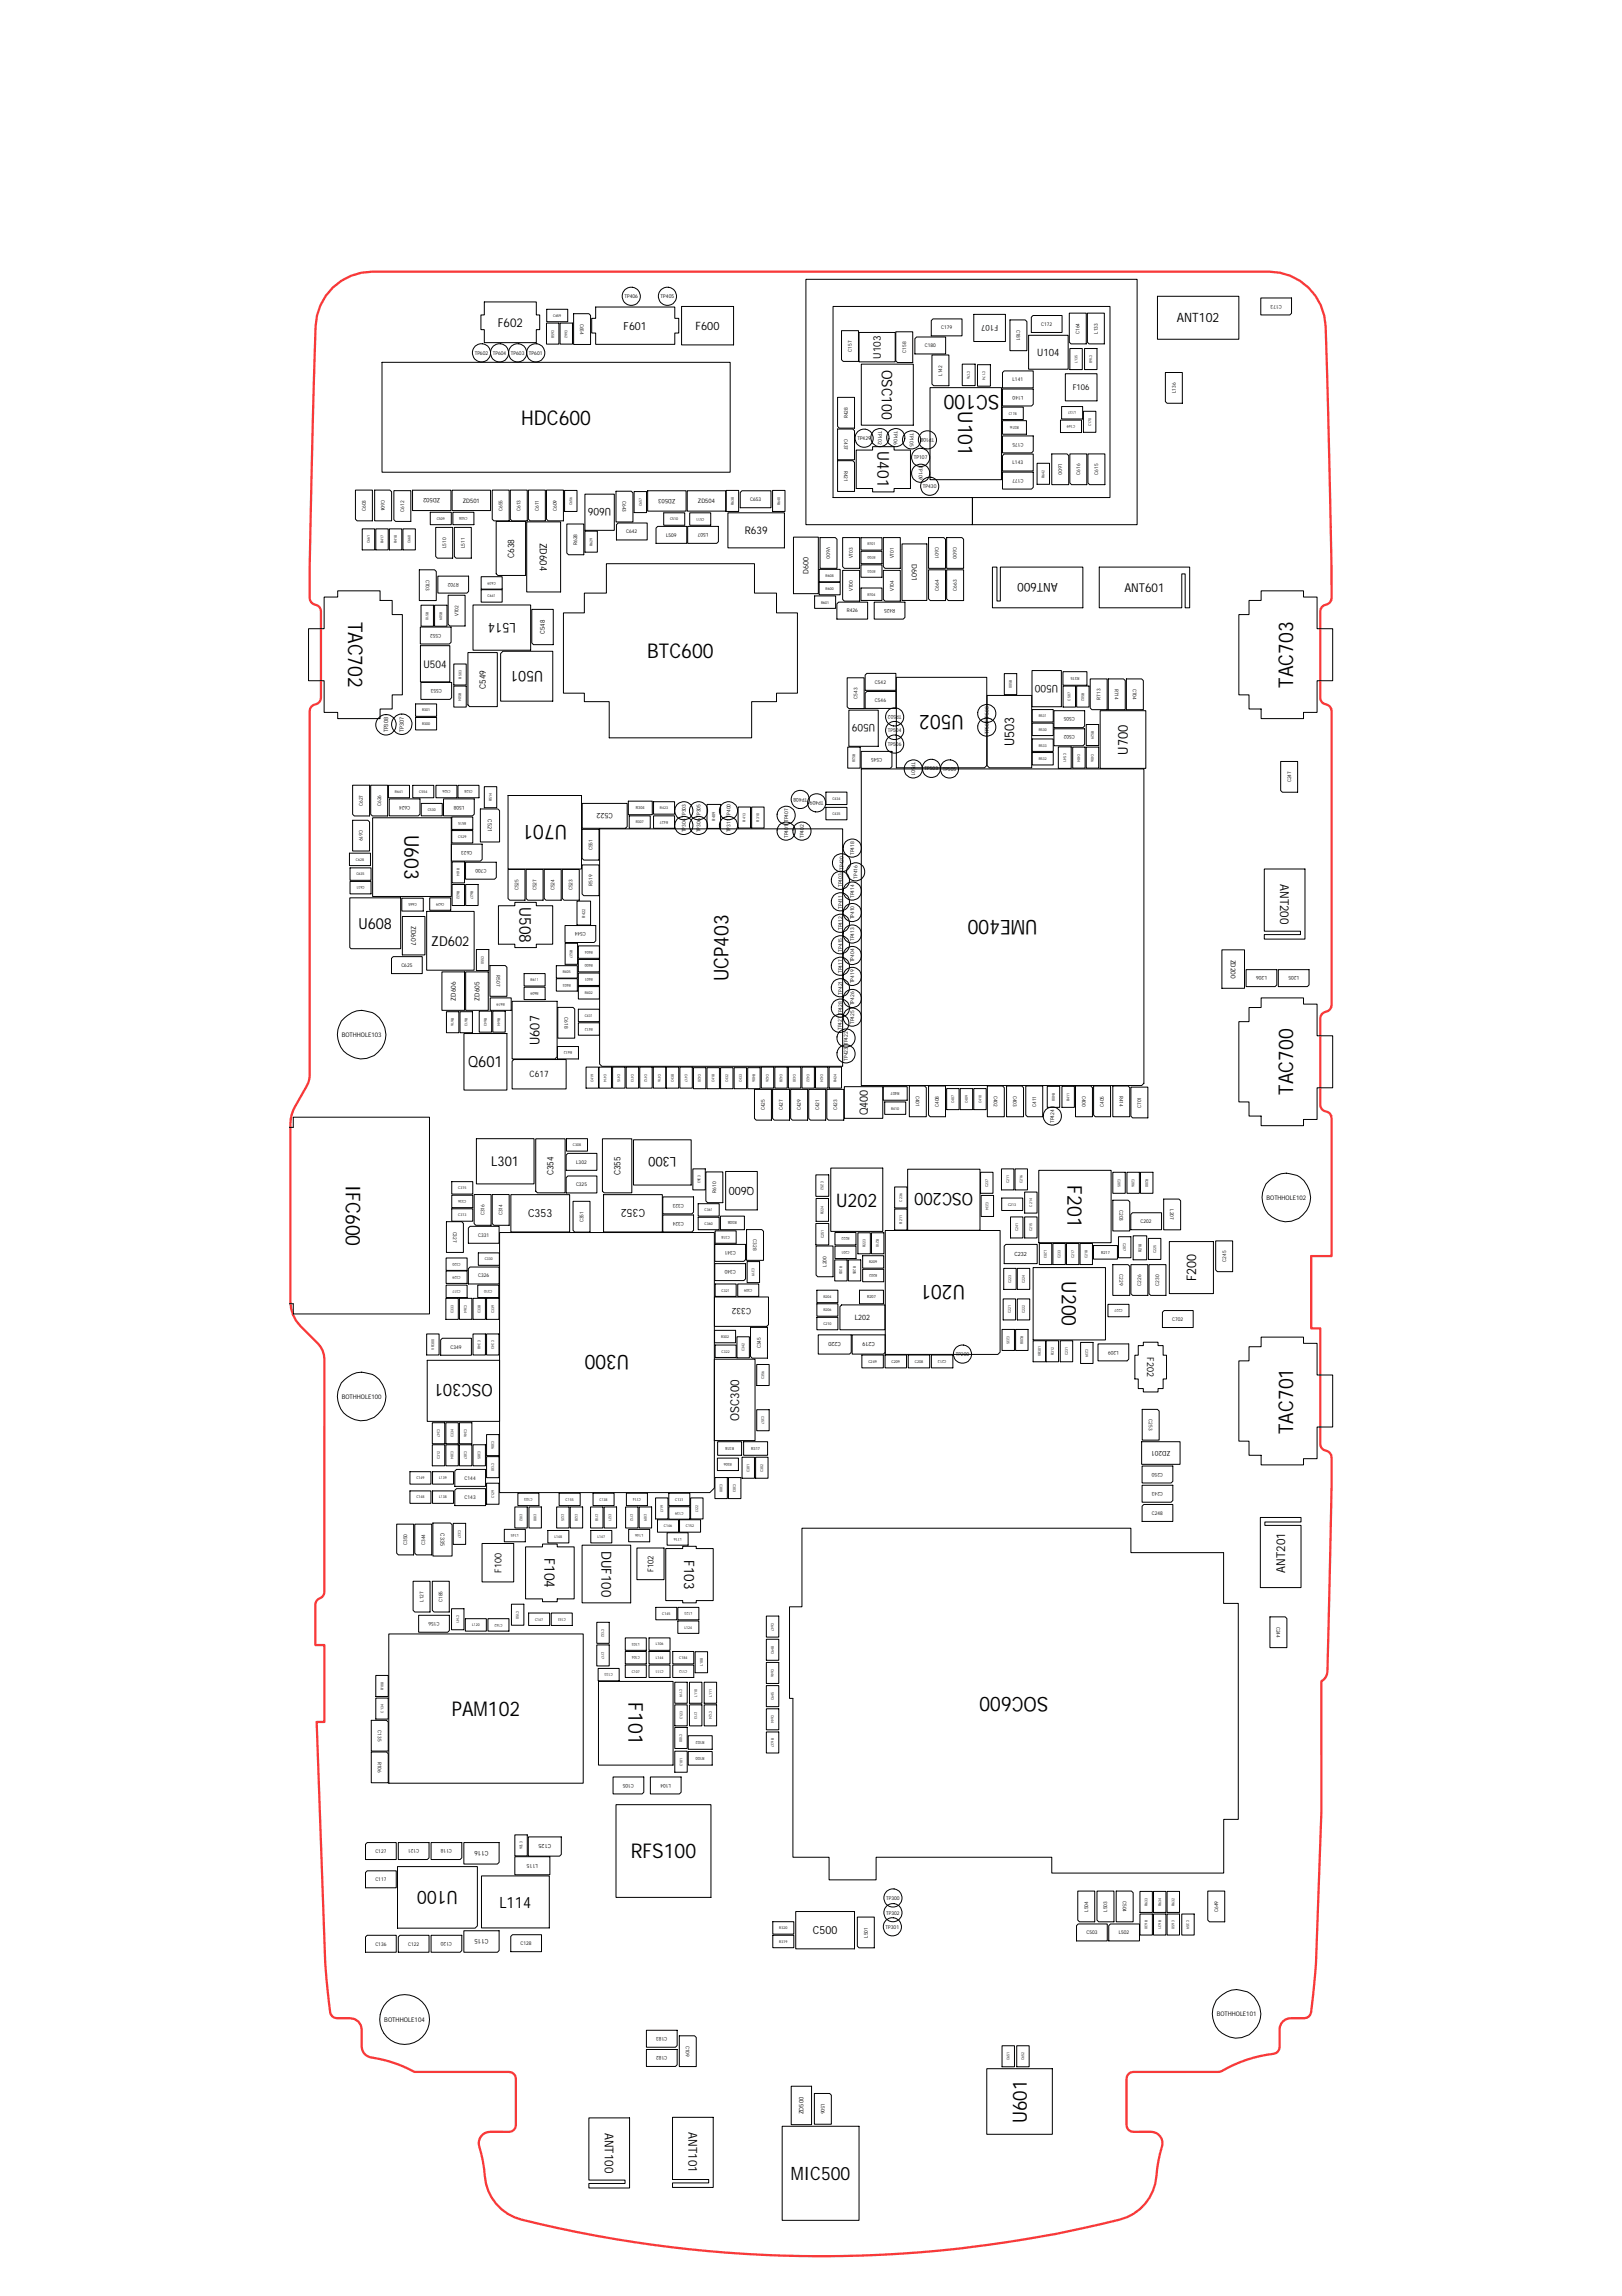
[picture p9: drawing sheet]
<svg xmlns="http://www.w3.org/2000/svg" width="210mm" height="297mm" viewBox="0 0 210 297" stroke-linecap="round" stroke-linejoin="round" font-family="sans-serif">
<defs><g id="words">
<g font-size="2.6">
<text x="124" y="53.2" transform="rotate(90 124 53.2)">U101</text>
<text x="129.3" y="51" transform="rotate(-180 129.3 51)">SC100</text>
<text x="67.4" y="54.9">HDC600</text>
<text x="45" y="80.4" transform="rotate(90 45 80.4)">TAC702</text>
<text x="83.8" y="85.2">BTC600</text>
<text x="167.4" y="89" transform="rotate(-90 167.4 89)">TAC703</text>
<text x="124.7" y="92.5" transform="rotate(-180 124.7 92.5)">U502</text>
<text x="52.4" y="108" transform="rotate(90 52.4 108)">U603</text>
<text x="73.4" y="106.7" transform="rotate(-180 73.4 106.7)">U701</text>
<text x="134.3" y="119" transform="rotate(-180 134.3 119)">UME400</text>
<text x="94.3" y="126.9" transform="rotate(-90 94.3 126.9)">UCP403</text>
<text x="167.4" y="141.7" transform="rotate(-90 167.4 141.7)">TAC700</text>
<text x="44.7" y="153.3" transform="rotate(90 44.7 153.3)">IFC600</text>
<text x="138.1" y="153.4" transform="rotate(90 138.1 153.4)">F201</text>
<text x="124.9" y="166.2" transform="rotate(-180 124.9 166.2)">U201</text>
<text x="137.4" y="165.8" transform="rotate(90 137.4 165.8)">U200</text>
<text x="81.4" y="175.3" transform="rotate(-180 81.4 175.3)">U300</text>
<text x="167.4" y="185.5" transform="rotate(-90 167.4 185.5)">TAC701</text>
<text x="81.3" y="220.2" transform="rotate(90 81.3 220.2)">F101</text>
<text x="135.7" y="219.5" transform="rotate(-180 135.7 219.5)">SOC600</text>
<text x="58.5" y="222">PAM102</text>
<text x="81.6" y="240.4">RFS100</text>
</g>
<text font-size="2.5" x="132.9" y="274.7" transform="rotate(-90 132.9 274.7)">U601</text>
<g font-size="2.4">
<text x="108.2" y="156.1">U202</text>
<text x="59.2" y="244.6" transform="rotate(-180 59.2 244.6)">U100</text>
<text x="102.3" y="282">MIC500</text>
</g>
<g font-size="2.2">
<text x="126" y="154.4" transform="rotate(-180 126 154.4)">OSC200</text>
<text x="63.8" y="179.1" transform="rotate(-180 63.8 179.1)">OSC301</text>
</g>
<g font-size="2.1">
<text x="113.5" y="58.4" transform="rotate(90 113.5 58.4)">U401</text>
<text x="67.2" y="117.3" transform="rotate(90 67.2 117.3)">U508</text>
</g>
<g font-size="2">
<text x="46.4" y="120.2">U608</text>
<text x="60.6" y="138.1">Q601</text>
<text x="64.6" y="246.8">L114</text>
</g>
<g font-size="1.9">
<text x="114.1" y="47.8" transform="rotate(90 114.1 47.8)">OSC100</text>
<text x="70.3" y="86.8" transform="rotate(-180 70.3 86.8)">U501</text>
<text x="70.5" y="201.5" transform="rotate(90 70.5 201.5)">F104</text>
</g>
<g font-size="1.8">
<text x="66.7" y="80.6" transform="rotate(-180 66.7 80.6)">L514</text>
<text x="146" y="97.6" transform="rotate(-90 146 97.6)">U700</text>
<text x="55.8" y="122.4">ZD602</text>
<text x="87.5" y="149.7" transform="rotate(-180 87.5 149.7)">L300</text>
<text x="63.6" y="150.9">L301</text>
<text x="77.8" y="200.7" transform="rotate(90 77.8 200.7)">DUF100</text>
<text x="88.6" y="201.8" transform="rotate(90 88.6 201.8)">F103</text>
</g>
<g font-size="1.7">
<text x="152.3" y="41.7">ANT102</text>
<text x="131.3" y="96.6" transform="rotate(-90 131.3 96.6)">U503</text>
<text x="69.8" y="135.2" transform="rotate(-90 69.8 135.2)">U607</text>
<text x="154.8" y="165.8" transform="rotate(-90 154.8 165.8)">F200</text>
</g>
<g font-size="1.6">
<text x="64.4" y="42.3">F602</text>
<text x="136.9" y="75.4" transform="rotate(-180 136.9 75.4)">ANT600</text>
<text x="145.5" y="76.6">ANT601</text>
<text x="165.7" y="114.4" transform="rotate(90 165.7 114.4)">ANT200</text>
<text x="95.7" y="183.8" transform="rotate(-90 95.7 183.8)">OSC300</text>
<text x="166.3" y="203.5" transform="rotate(-90 166.3 203.5)">ANT201</text>
<text x="78.3" y="275.9" transform="rotate(90 78.3 275.9)">ANT100</text>
<text x="89.1" y="275.9" transform="rotate(90 89.1 275.9)">ANT101</text>
</g>
<g font-size="1.5">
<text x="90" y="42.7">F600</text>
<text x="112.3" y="144.3" transform="rotate(-90 112.3 144.3)">Q400</text>
<text x="97.6" y="153.5" transform="rotate(-180 97.6 153.5)">Q600</text>
</g>
<g font-size="1.4">
<text x="80.7" y="42.7">F601</text>
<text x="114" y="46.4" transform="rotate(-90 114 46.4)">U103</text>
<text x="79.1" y="65.8" transform="rotate(-180 79.1 65.8)">U606</text>
<text x="96.4" y="69.1">R639</text>
<text x="54.8" y="86.4">U504</text>
<text x="137" y="88.6" transform="rotate(-180 137 88.6)">U500</text>
<text x="113.3" y="93.7" transform="rotate(-180 113.3 93.7)">U509</text>
<text x="68.3" y="157.5">C353</text>
<text x="83.5" y="156.4" transform="rotate(-180 83.5 156.4)">C352</text>
<text x="105.2" y="250.2">C500</text>
</g>
<g font-size="1.3">
<text x="134.2" y="46.1">U104</text>
<text x="69.9" y="70.2" transform="rotate(90 69.9 70.2)">ZD604</text>
</g>
<g font-size="1.2">
<text x="148.5" y="175.6" transform="rotate(90 148.5 175.6)">F202</text>
<text x="64.9" y="203.4" transform="rotate(-90 64.9 203.4)">F100</text>
</g>
<g font-size="1.1">
<text x="129.2" y="42" transform="rotate(-180 129.2 42)">F107</text>
<text x="138.8" y="50.5">F106</text>
<text x="66.5" y="72.2" transform="rotate(-90 66.5 72.2)">C638</text>
<text x="62.9" y="89.2" transform="rotate(-90 62.9 89.2)">C549</text>
<text x="68.5" y="139.4">C617</text>
<text x="71.6" y="152.1" transform="rotate(-90 71.6 152.1)">C354</text>
<text x="80.3" y="152.1" transform="rotate(-90 80.3 152.1)">C355</text>
<text x="97.2" y="169.3" transform="rotate(-180 97.2 169.3)">C332</text>
<text x="84.6" y="203.4" transform="rotate(-90 84.6 203.4)">F102</text>
</g>
<g font-size="1">
<text x="104.6" y="74.2" transform="rotate(-90 104.6 74.2)">D600</text>
<text x="118" y="72.9" transform="rotate(90 118 72.9)">D601</text>
<text x="79.3" y="105.2" transform="rotate(-180 79.3 105.2)">C522</text>
<text x="110.6" y="170.8">L202</text>
</g>
<g font-size=".9">
<text x="53.2" y="119.8" transform="rotate(90 53.2 119.8)">ZD607</text>
<text x="159.3" y="124.1" transform="rotate(90 159.3 124.1)">ZD200</text>
<text x="59" y="129.5" transform="rotate(-90 59 129.5)">ZD606</text>
<text x="62" y="129.5" transform="rotate(-90 62 129.5)">ZD605</text>
<text x="151.5" y="187.7" transform="rotate(-180 151.5 187.7)">ZD201</text>
</g>
<g font-size=".8">
<text x="57" y="64.4" transform="rotate(-180 57 64.4)">ZD502</text>
<text x="59.9" y="65">ZD501</text>
<text x="87.4" y="64.5" transform="rotate(-180 87.4 64.5)">ZD503</text>
<text x="90.3" y="65.1">ZD504</text>
<text x="70.5" y="82" transform="rotate(-90 70.5 82)">C548</text>
<text x="50.2" y="94.8" transform="rotate(-90 50.2 94.8)">TP308</text>
<text x="52.3" y="94.7" transform="rotate(-90 52.3 94.7)">TP307</text>
<text x="44.2" y="134.2">BOTHHOLE103</text>
<text x="163.9" y="155.2">BOTHHOLE102</text>
<text x="44.2" y="181">BOTHHOLE100</text>
<text x="63.2" y="239.5" transform="rotate(-180 63.2 239.5)">C116</text>
<text x="63.2" y="250.9" transform="rotate(-180 63.2 250.9)">C115</text>
<text x="49.7" y="261.6">BOTHHOLE104</text>
<text x="157.5" y="260.8">BOTHHOLE101</text>
<text x="104" y="273.5" transform="rotate(-90 104 273.5)">ZD500</text>
</g>
<g font-size=".7">
<text x="75.1" y="41.9" transform="rotate(90 75.1 41.9)">C654</text>
<text x="80.8" y="38.6">TP406</text>
<text x="85.5" y="38.6">TP405</text>
<text x="165.9" y="39.4" transform="rotate(-180 165.9 39.4)">C173</text>
<text x="61.4" y="45.9">TP602</text>
<text x="63.8" y="45.9">TP604</text>
<text x="66.1" y="45.9">TP603</text>
<text x="68.5" y="45.9">TP601</text>
<text x="110.2" y="45.5" transform="rotate(-90 110.2 45.5)">C157</text>
<text x="117.3" y="45.6" transform="rotate(-90 117.3 45.6)">C158</text>
<text x="119.7" y="44.9">C180</text>
<text x="121.8" y="42.6">C179</text>
<text x="131.6" y="42.7" transform="rotate(90 131.6 42.7)">C181</text>
<text x="134.7" y="42.2">C172</text>
<text x="139.7" y="43.2" transform="rotate(-90 139.7 43.2)">C164</text>
<text x="142.1" y="43.2" transform="rotate(-90 142.1 43.2)">L133</text>
<text x="121.9" y="48.6" transform="rotate(-90 121.9 48.6)">L142</text>
<text x="131" y="49.3">L141</text>
<text x="132.4" y="51.2" transform="rotate(-180 132.4 51.2)">L140</text>
<text x="152.1" y="50.9" transform="rotate(-90 152.1 50.9)">L136</text>
<text x="109.2" y="56.8" transform="rotate(90 109.2 56.8)">C437</text>
<text x="109.7" y="54.1" transform="rotate(-90 109.7 54.1)">R428</text>
<text x="110.9" y="56.9">TP429</text>
<text x="113.6" y="55.7" transform="rotate(90 113.6 55.7)">TP102</text>
<text x="115.7" y="55.7" transform="rotate(90 115.7 55.7)">TP106</text>
<text x="117.7" y="56" transform="rotate(90 117.7 56)">TP105</text>
<text x="118.3" y="59.4">TP107</text>
<text x="120.9" y="56.7" transform="rotate(-180 120.9 56.7)">TP108</text>
<text x="132.4" y="57.3" transform="rotate(-180 132.4 57.3)">C175</text>
<text x="49.3" y="64.7" transform="rotate(90 49.3 64.7)">C604</text>
<text x="80.6" y="64.8" transform="rotate(90 80.6 64.8)">C643</text>
<text x="97.1" y="64.8">C653</text>
<text x="109.2" y="60.9" transform="rotate(90 109.2 60.9)">R421</text>
<text x="118.9" y="60.3" transform="rotate(90 118.9 60.3)">TP109</text>
<text x="119.4" y="63.2">TP430</text>
<text x="131" y="60.1">L143</text>
<text x="132.4" y="61.9" transform="rotate(-180 132.4 61.9)">C177</text>
<text x="137" y="60" transform="rotate(90 137 60)">L600</text>
<text x="139.8" y="61.4" transform="rotate(-90 139.8 61.4)">C616</text>
<text x="142.1" y="61.4" transform="rotate(-90 142.1 61.4)">C615</text>
<text x="47.3" y="66.1" transform="rotate(-90 47.3 66.1)">C603</text>
<text x="52.3" y="66.2" transform="rotate(-90 52.3 66.2)">C612</text>
<text x="57.7" y="70.9" transform="rotate(-90 57.7 70.9)">L510</text>
<text x="60.1" y="70.9" transform="rotate(-90 60.1 70.9)">L511</text>
<text x="65" y="66.1" transform="rotate(-90 65 66.1)">C655</text>
<text x="67.4" y="66.1" transform="rotate(-90 67.4 66.1)">C613</text>
<text x="69.7" y="66.1" transform="rotate(-90 69.7 66.1)">C611</text>
<text x="72.1" y="66.1" transform="rotate(-90 72.1 66.1)">C609</text>
<text x="74.7" y="70.5" transform="rotate(-90 74.7 70.5)">R628</text>
<text x="81.1" y="69">C642</text>
<text x="86.2" y="69.4">L509</text>
<text x="91.7" y="69" transform="rotate(-180 91.7 69)">L507</text>
<text x="107" y="70.8" transform="rotate(90 107 70.8)">V600</text>
<text x="121" y="70.8" transform="rotate(90 121 70.8)">C601</text>
<text x="123.4" y="70.8" transform="rotate(90 123.4 70.8)">C600</text>
<text x="55.1" y="75" transform="rotate(90 55.1 75)">C703</text>
<text x="59.4" y="75.4" transform="rotate(-180 59.4 75.4)">R702</text>
<text x="110.4" y="76.5" transform="rotate(-90 110.4 76.5)">V700</text>
<text x="110.4" y="72.2" transform="rotate(-90 110.4 72.2)">V703</text>
<text x="115.7" y="76.5" transform="rotate(-90 115.7 76.5)">V704</text>
<text x="115.7" y="72.2" transform="rotate(-90 115.7 72.2)">V701</text>
<text x="121.5" y="76.4" transform="rotate(-90 121.5 76.4)">C664</text>
<text x="123.8" y="76.4" transform="rotate(-90 123.8 76.4)">C663</text>
<text x="57.1" y="82" transform="rotate(-180 57.1 82)">C552</text>
<text x="59.3" y="79.7" transform="rotate(-90 59.3 79.7)">V702</text>
<text x="109.6" y="79.2">R426</text>
<text x="115.8" y="78.8" transform="rotate(-180 115.8 78.8)">R425</text>
<text x="57.2" y="89.1" transform="rotate(-180 57.2 89.1)">C553</text>
<text x="113.2" y="88.5">C542</text>
<text x="144.3" y="89.1" transform="rotate(90 144.3 89.1)">R714</text>
<text x="146.6" y="89.1" transform="rotate(90 146.6 89.1)">C704</text>
<text x="111" y="90.4" transform="rotate(-90 111 90.4)">C543</text>
<text x="113.2" y="90.8">C546</text>
<text x="114.9" y="94.8">TP504</text>
<text x="116.7" y="92.5" transform="rotate(-180 116.7 92.5)">TP502</text>
<text x="127.9" y="94.9" transform="rotate(-90 127.9 94.9)">TP507TP508</text>
<text x="139.1" y="95.1" transform="rotate(-180 139.1 95.1)">C502</text>
<text x="139.1" y="92.8" transform="rotate(-180 139.1 92.8)">C505</text>
<text x="142.4" y="90.5" transform="rotate(-90 142.4 90.5)">R713</text>
<text x="114.2" y="98.1" transform="rotate(-180 114.2 98.1)">C545</text>
<text x="114.9" y="96.5">TP506</text>
<text x="117.9" y="98.6" transform="rotate(90 117.9 98.6)">TP501</text>
<text x="119.7" y="99.7">TP503</text>
<text x="122" y="99.7">TP505</text>
<text x="167.1" y="101.2" transform="rotate(-90 167.1 101.2)">C247</text>
<text x="46.5" y="107.4" transform="rotate(90 46.5 107.4)">C619</text>
<text x="47" y="104.3" transform="rotate(-90 47 104.3)">C627</text>
<text x="49.3" y="104.3" transform="rotate(-90 49.3 104.3)">C626</text>
<text x="53.1" y="104.2" transform="rotate(-180 53.1 104.2)">C624</text>
<text x="60.1" y="104.2" transform="rotate(-180 60.1 104.2)">L508</text>
<text x="63.1" y="106" transform="rotate(90 63.1 106)">C521</text>
<text x="88.7" y="107.7" transform="rotate(-90 88.7 107.7)">TP304 TP303</text>
<text x="90.6" y="107.7" transform="rotate(-90 90.6 107.7)">TP306 TP305</text>
<text x="94.5" y="107.7" transform="rotate(-90 94.5 107.7)">TP311 TP400</text>
<text x="104.4" y="103.2" transform="rotate(-180 104.4 103.2)">TP408</text>
<text x="106.6" y="103.6" transform="rotate(-180 106.6 103.6)">TP409</text>
<text x="61.1" y="110.1" transform="rotate(-180 61.1 110.1)">C623</text>
<text x="63" y="112.4" transform="rotate(-180 63 112.4)">C700</text>
<text x="76.7" y="110" transform="rotate(-90 76.7 110)">C551</text>
<text x="102" y="108.4" transform="rotate(-90 102 108.4)">TP401 TP407</text>
<text x="104" y="108.4" transform="rotate(-90 104 108.4)">TP402</text>
<text x="109.1" y="112.5" transform="rotate(-90 109.1 112.5)">TP420</text>
<text x="110.5" y="110.6" transform="rotate(-90 110.5 110.6)">TP418</text>
<text x="111" y="113.7" transform="rotate(-90 111 113.7)">TP416</text>
<text x="67.1" y="115.2" transform="rotate(-90 67.1 115.2)">C525</text>
<text x="69.4" y="115.2" transform="rotate(-90 69.4 115.2)">C527</text>
<text x="71.8" y="115.2" transform="rotate(-90 71.8 115.2)">C524</text>
<text x="74.1" y="115.2" transform="rotate(-90 74.1 115.2)">C523</text>
<text x="76.7" y="114.6" transform="rotate(-90 76.7 114.6)">R519</text>
<text x="109" y="117.5" transform="rotate(-90 109 117.5)">TP411</text>
<text x="109" y="114.8" transform="rotate(-90 109 114.8)">TP403</text>
<text x="110.5" y="118.9" transform="rotate(-90 110.5 118.9)">TP410</text>
<text x="110.5" y="116.2" transform="rotate(-90 110.5 116.2)">TP414</text>
<text x="51.9" y="125.1">C625</text>
<text x="75.8" y="120.6" transform="rotate(-180 75.8 120.6)">C544</text>
<text x="109" y="125.9" transform="rotate(-90 109 125.9)">TP417</text>
<text x="109" y="123.1" transform="rotate(-90 109 123.1)">TP415</text>
<text x="109" y="120.3" transform="rotate(-90 109 120.3)">TP412</text>
<text x="110.5" y="121.7" transform="rotate(-90 110.5 121.7)">TP413</text>
<text x="110.5" y="124.5" transform="rotate(-90 110.5 124.5)">TP404</text>
<text x="64.3" y="126.2" transform="rotate(90 64.3 126.2)">R507</text>
<text x="73" y="131.6" transform="rotate(90 73 131.6)">C618</text>
<text x="109" y="128.7" transform="rotate(-90 109 128.7)">TP421</text>
<text x="110.5" y="130.1" transform="rotate(-90 110.5 130.1)">TP426</text>
<text x="110.5" y="127.2" transform="rotate(-90 110.5 127.2)">TP419</text>
<text x="163.9" y="126.3" transform="rotate(-180 163.9 126.3)">L206</text>
<text x="168.1" y="126.3" transform="rotate(-180 168.1 126.3)">L205</text>
<text x="108.9" y="133.3" transform="rotate(-90 108.9 133.3)">TP427 TP428</text>
<text x="109.7" y="137.2" transform="rotate(-90 109.7 137.2)">TP423 TP422</text>
<text x="110.5" y="132.5" transform="rotate(-90 110.5 132.5)">TP425</text>
<text x="99" y="143.6" transform="rotate(-90 99 143.6)">C425</text>
<text x="101.3" y="143.6" transform="rotate(-90 101.3 143.6)">C427</text>
<text x="103.7" y="143.6" transform="rotate(-90 103.7 143.6)">C429</text>
<text x="106" y="143.6" transform="rotate(-90 106 143.6)">C421</text>
<text x="108.3" y="143.6" transform="rotate(-90 108.3 143.6)">C423</text>
<text x="118.5" y="141.8" transform="rotate(90 118.5 141.8)">C401</text>
<text x="121.5" y="143.2" transform="rotate(-90 121.5 143.2)">C408</text>
<text x="128.6" y="141.8" transform="rotate(90 128.6 141.8)">C402</text>
<text x="131.1" y="141.8" transform="rotate(90 131.1 141.8)">C403</text>
<text x="134.1" y="143.2" transform="rotate(-90 134.1 143.2)">C411</text>
<text x="140" y="141.8" transform="rotate(90 140 141.8)">C400</text>
<text x="142.9" y="143.2" transform="rotate(-90 142.9 143.2)">C405</text>
<text x="144.9" y="141.8" transform="rotate(90 144.9 141.8)">R414</text>
<text x="147.7" y="143.3" transform="rotate(-90 147.7 143.3)">C701</text>
<text x="136.4" y="145.3" transform="rotate(-90 136.4 145.3)">TP424</text>
<text x="74.5" y="153.5">C325</text>
<text x="74.6" y="150.6">L302</text>
<text x="88.5" y="155.7" transform="rotate(-180 88.5 155.7)">C323</text>
<text x="92.7" y="154.3" transform="rotate(-90 92.7 154.3)">R610</text>
<text x="58.6" y="159.3" transform="rotate(90 58.6 159.3)">C327</text>
<text x="61.9" y="160">C331</text>
<text x="62.7" y="157.2" transform="rotate(-90 62.7 157.2)">C316</text>
<text x="65" y="157.2" transform="rotate(-90 65 157.2)">C314</text>
<text x="75.5" y="158.1" transform="rotate(-90 75.5 158.1)">C351</text>
<text x="88.5" y="158" transform="rotate(-180 88.5 158)">C324</text>
<text x="95.2" y="161.8" transform="rotate(-180 95.2 161.8)">C341</text>
<text x="97.5" y="160.4" transform="rotate(90 97.5 160.4)">C328</text>
<text x="144.9" y="156.5" transform="rotate(90 144.9 156.5)">C203</text>
<text x="147.6" y="158.2">C202</text>
<text x="151.4" y="156.4" transform="rotate(90 151.4 156.4)">L207</text>
<text x="61.9" y="165.3">C326</text>
<text x="95.2" y="164.3" transform="rotate(-180 95.2 164.3)">C340</text>
<text x="106.9" y="163.9" transform="rotate(-90 106.9 163.9)">L200</text>
<text x="131.3" y="162.5">C232</text>
<text x="144.9" y="164.9" transform="rotate(90 144.9 164.9)">C229</text>
<text x="147.7" y="166.3" transform="rotate(-90 147.7 166.3)">C226</text>
<text x="150" y="166.3" transform="rotate(-90 150 166.3)">C230</text>
<text x="158.7" y="163.2" transform="rotate(-90 158.7 163.2)">C245</text>
<text x="108.8" y="173.7" transform="rotate(-180 108.8 173.7)">C220</text>
<text x="113.2" y="173.7" transform="rotate(-180 113.2 173.7)">C219</text>
<text x="151.7" y="170.9">C702</text>
<text x="58.3" y="174.5">C349</text>
<text x="98.5" y="174.4" transform="rotate(-90 98.5 174.4)">C345</text>
<text x="123.7" y="175.4">TP200</text>
<text x="144.8" y="174.7" transform="rotate(-180 144.8 174.7)">L209</text>
<text x="148.7" y="183.6" transform="rotate(90 148.7 183.6)">C253</text>
<text x="60.1" y="191.4">C144</text>
<text x="150.5" y="190.5" transform="rotate(-180 150.5 190.5)">C250</text>
<text x="60.1" y="193.9">C143</text>
<text x="149.1" y="196">C248</text>
<text x="150.5" y="193" transform="rotate(-180 150.5 193)">C243</text>
<text x="52.7" y="199.9" transform="rotate(-90 52.7 199.9)">C350</text>
<text x="55" y="199.9" transform="rotate(-90 55 199.9)">C344</text>
<text x="57" y="198.4" transform="rotate(90 57 198.4)">C335</text>
<text x="54.8" y="207.2" transform="rotate(-90 54.8 207.2)">L127</text>
<text x="56.9" y="209.8" transform="rotate(-180 56.9 209.8)">C156</text>
<text x="57.3" y="207.3" transform="rotate(-90 57.3 207.3)">C185</text>
<text x="165.2" y="210.5" transform="rotate(90 165.2 210.5)">C244</text>
<text x="48.9" y="223.8" transform="rotate(90 48.9 223.8)">C135</text>
<text x="48.9" y="227.9" transform="rotate(90 48.9 227.9)">R106</text>
<text x="82" y="230.7" transform="rotate(-180 82 230.7)">C105</text>
<text x="86.8" y="230.7" transform="rotate(-180 86.8 230.7)">L104</text>
<text x="48.6" y="239.7">C127</text>
<text x="54.2" y="239.2" transform="rotate(-180 54.2 239.2)">C121</text>
<text x="58.5" y="239.2" transform="rotate(-180 58.5 239.2)">C118</text>
<text x="71.3" y="238.6" transform="rotate(-180 71.3 238.6)">C125</text>
<text x="48.6" y="243.4">C117</text>
<text x="69.6" y="241.1" transform="rotate(-180 69.6 241.1)">L115</text>
<text x="114.7" y="245.8">TP300</text>
<text x="145.3" y="245.9" transform="rotate(90 145.3 245.9)">C504</text>
<text x="48.6" y="251.7">C136</text>
<text x="52.8" y="251.7">C122</text>
<text x="58.5" y="251.2" transform="rotate(-180 58.5 251.2)">C120</text>
<text x="67.4" y="251.6">C128</text>
<text x="112.3" y="250.7" transform="rotate(-90 112.3 250.7)">L501</text>
<text x="114.6" y="249.5">TP301</text>
<text x="114.7" y="247.7">TP302</text>
<text x="140.6" y="250.2">C503</text>
<text x="140.8" y="247.3" transform="rotate(-90 140.8 247.3)">L504</text>
<text x="143.3" y="247.3" transform="rotate(-90 143.3 247.3)">L503</text>
<text x="144.8" y="250.2">L502</text>
<text x="157.6" y="247.4" transform="rotate(-90 157.6 247.4)">C649</text>
<text x="86.4" y="263.5" transform="rotate(-180 86.4 263.5)">C183</text>
<text x="86.4" y="266" transform="rotate(-180 86.4 266)">C182</text>
<text x="88.8" y="264.7" transform="rotate(90 88.8 264.7)">C109</text>
<text x="106.2" y="272.2" transform="rotate(90 106.2 272.2)">L506</text>
</g>
<g font-size=".5">
<text x="71.6" y="41">C659</text>
<text x="71.3" y="42.6" transform="rotate(90 71.3 42.6)">C658</text>
<text x="73.1" y="42.6" transform="rotate(90 73.1 42.6)">C662</text>
<text x="125.2" y="48" transform="rotate(90 125.2 48)">C176</text>
<text x="139.4" y="46.9" transform="rotate(-90 139.4 46.9)">L135</text>
<text x="141" y="45.9" transform="rotate(90 141 45.9)">C168</text>
<text x="127.2" y="48" transform="rotate(90 127.2 48)">C174</text>
<text x="130.5" y="53.6">C178</text>
<text x="139.2" y="53.2" transform="rotate(-180 139.2 53.2)">L137</text>
<text x="131.9" y="55.1" transform="rotate(-180 131.9 55.1)">R316</text>
<text x="139.1" y="55" transform="rotate(-180 139.1 55)">C169</text>
<text x="141.2" y="55.1" transform="rotate(-90 141.2 55.1)">C170</text>
<text x="74" y="65.3" transform="rotate(-90 74 65.3)">C656</text>
<text x="83" y="65.5" transform="rotate(-90 83 65.5)">C657</text>
<text x="95" y="65.3" transform="rotate(-90 95 65.3)">R638</text>
<text x="101" y="65.3" transform="rotate(-90 101 65.3)">R640</text>
<text x="135.2" y="61.8" transform="rotate(-90 135.2 61.8)">R642</text>
<text x="47.9" y="70.3" transform="rotate(-90 47.9 70.3)">C661</text>
<text x="49.6" y="70.3" transform="rotate(-90 49.6 70.3)">R417</text>
<text x="51.4" y="70.3" transform="rotate(-90 51.4 70.3)">R418</text>
<text x="53.1" y="70.3" transform="rotate(-90 53.1 70.3)">C660</text>
<text x="56.5" y="67.3">C509</text>
<text x="60.5" y="66.9" transform="rotate(-180 60.5 66.9)">C508</text>
<text x="76.7" y="70.6" transform="rotate(-90 76.7 70.6)">R629</text>
<text x="86.7" y="67.3">C510</text>
<text x="91.1" y="67" transform="rotate(-180 91.1 67)">C511</text>
<text x="112.3" y="70.5">R701</text>
<text x="113.3" y="71.9" transform="rotate(-180 113.3 71.9)">R700</text>
<text x="63.1" y="77.3">C641</text>
<text x="64.1" y="75.2" transform="rotate(-180 64.1 75.2)">C639</text>
<text x="106.8" y="76.3">R600</text>
<text x="106.8" y="74.6">R608</text>
<text x="112.3" y="77.1">R704</text>
<text x="113.3" y="73.7" transform="rotate(-180 113.3 73.7)">R703</text>
<text x="55.1" y="79.1" transform="rotate(90 55.1 79.1)">R510</text>
<text x="56.9" y="79.1" transform="rotate(90 56.9 79.1)">R509</text>
<text x="106.3" y="78.1">R601</text>
<text x="59.4" y="89.6" transform="rotate(90 59.4 89.6)">R504</text>
<text x="59.7" y="87.8" transform="rotate(-90 59.7 87.8)">R503</text>
<text x="130.6" y="88" transform="rotate(90 130.6 88)">R500</text>
<text x="139.7" y="87.6" transform="rotate(-180 139.7 87.6)">R315</text>
<text x="140" y="89.6" transform="rotate(90 140 89.6)">R502</text>
<text x="54.6" y="93.8">R300</text>
<text x="54.6" y="92">R301</text>
<text x="134.4" y="94.5">R530</text>
<text x="134.4" y="92.8">R531</text>
<text x="138.6" y="90.6" transform="rotate(-90 138.6 90.6)">C507</text>
<text x="141.2" y="94.6" transform="rotate(90 141.2 94.6)">R529</text>
<text x="110.3" y="97.5" transform="rotate(90 110.3 97.5)">R528</text>
<text x="134.4" y="98.3">R532</text>
<text x="134.4" y="96.6">R533</text>
<text x="137.6" y="97.5" transform="rotate(90 137.6 97.5)">C541</text>
<text x="139.4" y="97.5" transform="rotate(90 139.4 97.5)">C404</text>
<text x="141.2" y="97.5" transform="rotate(90 141.2 97.5)">C406</text>
<text x="51.1" y="102.6">R641</text>
<text x="54.3" y="102.6">C554</text>
<text x="55.3" y="104.9">C530</text>
<text x="58.3" y="102.2" transform="rotate(-180 58.3 102.2)">C526</text>
<text x="60.3" y="106.3" transform="rotate(-180 60.3 106.3)">R515</text>
<text x="61.2" y="102.2" transform="rotate(-180 61.2 102.2)">C528</text>
<text x="63.7" y="103.7" transform="rotate(-90 63.7 103.7)">R514</text>
<text x="82.3" y="106.5">R307</text>
<text x="82.3" y="104.7">R304</text>
<text x="85.4" y="104.7">R423</text>
<text x="86.5" y="106.2" transform="rotate(-180 86.5 106.2)">R427</text>
<text x="92.6" y="106.2" transform="rotate(-90 92.6 106.2)">R409</text>
<text x="96.5" y="106.3" transform="rotate(-90 96.5 106.3)">R413</text>
<text x="98.3" y="106.3" transform="rotate(-90 98.3 106.3)">R310</text>
<text x="107.7" y="103.5">C434</text>
<text x="107.7" y="105.4">C435</text>
<text x="46.1" y="111.4">C628</text>
<text x="46.1" y="113.3">C635</text>
<text x="59.1" y="112.3" transform="rotate(90 59.1 112.3)">R614</text>
<text x="59.3" y="108.4">C529</text>
<text x="47.2" y="114.7" transform="rotate(-180 47.2 114.7)">C631</text>
<text x="53.9" y="116.9" transform="rotate(-180 53.9 116.9)">C665</text>
<text x="57.5" y="116.8" transform="rotate(-180 57.5 116.8)">C629</text>
<text x="59.1" y="115.3" transform="rotate(90 59.1 115.3)">R622</text>
<text x="60.9" y="115.3" transform="rotate(90 60.9 115.3)">R627</text>
<text x="75.7" y="118.7" transform="rotate(-90 75.7 118.7)">R422</text>
<text x="62.3" y="123.7" transform="rotate(90 62.3 123.7)">C550</text>
<text x="72.8" y="125.9">R405</text>
<text x="73.8" y="122.9" transform="rotate(90 73.8 122.9)">R527</text>
<text x="76.7" y="123" transform="rotate(-180 76.7 123)">R404</text>
<text x="76.7" y="124.8" transform="rotate(-180 76.7 124.8)">R400</text>
<text x="58.4" y="131.7" transform="rotate(90 58.4 131.7)">R616</text>
<text x="60.2" y="131.7" transform="rotate(90 60.2 131.7)">R613</text>
<text x="62.6" y="131.6" transform="rotate(90 62.6 131.6)">R643</text>
<text x="64.4" y="131.6" transform="rotate(90 64.4 131.6)">R644</text>
<text x="65.3" y="129.7" transform="rotate(-180 65.3 129.7)">R619</text>
<text x="68.7" y="126.9">R611</text>
<text x="69.7" y="128.3" transform="rotate(-180 69.7 128.3)">R609</text>
<text x="73.9" y="127.2" transform="rotate(-180 73.9 127.2)">R403</text>
<text x="75.7" y="131.5">C431</text>
<text x="75.7" y="128.6">R402</text>
<text x="76.7" y="126.5" transform="rotate(-180 76.7 126.5)">R401</text>
<text x="74" y="136" transform="rotate(-180 74 136)">R612</text>
<text x="76.7" y="132.9" transform="rotate(-180 76.7 132.9)">R412</text>
<text x="76.8" y="139.9" transform="rotate(-90 76.8 139.9)">C419</text>
<text x="78.2" y="138.9" transform="rotate(90 78.2 138.9)">C414</text>
<text x="79.9" y="138.9" transform="rotate(90 79.9 138.9)">C415</text>
<text x="81.7" y="138.9" transform="rotate(90 81.7 138.9)">C413</text>
<text x="83.4" y="138.9" transform="rotate(90 83.4 138.9)">C412</text>
<text x="85.2" y="138.9" transform="rotate(90 85.2 138.9)">C416</text>
<text x="87.2" y="139.9" transform="rotate(-90 87.2 139.9)">C438</text>
<text x="88.6" y="138.9" transform="rotate(90 88.6 138.9)">C417</text>
<text x="90.4" y="139" transform="rotate(90 90.4 139)">C420</text>
<text x="92.5" y="140" transform="rotate(-90 92.5 140)">C418</text>
<text x="94.2" y="140" transform="rotate(-90 94.2 140)">C432</text>
<text x="96" y="140" transform="rotate(-90 96 140)">C433</text>
<text x="97.4" y="139" transform="rotate(90 97.4 139)">R406</text>
<text x="99.1" y="138.9" transform="rotate(90 99.1 138.9)">C426</text>
<text x="100.9" y="138.9" transform="rotate(90 100.9 138.9)">C428</text>
<text x="102.7" y="138.9" transform="rotate(90 102.7 138.9)">C430</text>
<text x="104.4" y="138.9" transform="rotate(90 104.4 138.9)">C422</text>
<text x="106.2" y="138.9" transform="rotate(90 106.2 138.9)">C424</text>
<text x="108.3" y="139.9" transform="rotate(-90 108.3 139.9)">R424</text>
<text x="115.3" y="143.5">R410</text>
<text x="116.4" y="141.3" transform="rotate(-180 116.4 141.3)">R407</text>
<text x="123.5" y="142.7" transform="rotate(-90 123.5 142.7)">C407</text>
<text x="125.2" y="142.7" transform="rotate(-90 125.2 142.7)">C409</text>
<text x="127" y="142.7" transform="rotate(-90 127 142.7)">C410</text>
<text x="136.2" y="141.4" transform="rotate(90 136.2 141.4)">R408</text>
<text x="138.4" y="142.4" transform="rotate(-90 138.4 142.4)">R411</text>
<text x="74.1" y="148.3">C308</text>
<text x="59.3" y="153.9">C315</text>
<text x="60.3" y="155.3" transform="rotate(-180 60.3 155.3)">C336</text>
<text x="90.3" y="152.1" transform="rotate(90 90.3 152.1)">C363</text>
<text x="106.2" y="152.8" transform="rotate(90 106.2 152.8)">C252</text>
<text x="116.8" y="155.4" transform="rotate(-90 116.8 155.4)">C236</text>
<text x="127.6" y="155.5" transform="rotate(90 127.6 155.5)">C234</text>
<text x="127.9" y="153.5" transform="rotate(-90 127.9 153.5)">C237</text>
<text x="130.5" y="156">C213</text>
<text x="130.6" y="153.1" transform="rotate(-90 130.6 153.1)">C211</text>
<text x="132.3" y="153.1" transform="rotate(-90 132.3 153.1)">C216</text>
<text x="144.6" y="152.5" transform="rotate(90 144.6 152.5)">C205</text>
<text x="146.5" y="152.5" transform="rotate(90 146.5 152.5)">C206</text>
<text x="148.2" y="152.5" transform="rotate(90 148.2 152.5)">R200</text>
<text x="59.3" y="157.4">C313</text>
<text x="91.2" y="158.5">C360</text>
<text x="91.2" y="156.7">C361</text>
<text x="94.4" y="159.9" transform="rotate(-180 94.4 159.9)">C318</text>
<text x="95.4" y="158" transform="rotate(-180 95.4 158)">R308</text>
<text x="106.6" y="157.1" transform="rotate(-90 106.6 157.1)">R224</text>
<text x="106.6" y="160.2" transform="rotate(-90 106.6 160.2)">C251</text>
<text x="109.9" y="160.1" transform="rotate(-180 109.9 160.1)">R222</text>
<text x="109.9" y="161.8" transform="rotate(-180 109.9 161.8)">C201</text>
<text x="112" y="161.4" transform="rotate(-90 112 161.4)">R223</text>
<text x="113.4" y="160.3" transform="rotate(90 113.4 160.3)">R210</text>
<text x="116.8" y="158.3" transform="rotate(-90 116.8 158.3)">R211</text>
<text x="131.8" y="159.3" transform="rotate(-90 131.8 159.3)">C241</text>
<text x="133.6" y="159.3" transform="rotate(-90 133.6 159.3)">C215</text>
<text x="133.6" y="156.1" transform="rotate(-90 133.6 156.1)">C214</text>
<text x="135.1" y="161.7" transform="rotate(90 135.1 161.7)">L203</text>
<text x="145.4" y="160.8" transform="rotate(90 145.4 160.8)">C207</text>
<text x="59.6" y="166.9" transform="rotate(-180 59.6 166.9)">C317</text>
<text x="59.6" y="163.4" transform="rotate(-180 59.6 163.4)">C320</text>
<text x="59.6" y="165.1" transform="rotate(-180 59.6 165.1)">C329</text>
<text x="62.7" y="163.1">C330</text>
<text x="63.7" y="166.9" transform="rotate(-180 63.7 166.9)">C310</text>
<text x="93.4" y="167.1">C321</text>
<text x="97.3" y="164.1" transform="rotate(90 97.3 164.1)">C319</text>
<text x="97.4" y="166.7" transform="rotate(-180 97.4 166.7)">C309</text>
<text x="106.5" y="167.9">R204</text>
<text x="108.7" y="163.8" transform="rotate(90 108.7 163.8)">R203</text>
<text x="110.4" y="163.8" transform="rotate(90 110.4 163.8)">R205</text>
<text x="112.2" y="168">R207</text>
<text x="112.5" y="163.4">R209</text>
<text x="113.5" y="164.8" transform="rotate(-180 113.5 164.8)">R202</text>
<text x="130.9" y="166" transform="rotate(-90 130.9 166)">C223</text>
<text x="132.6" y="166" transform="rotate(-90 132.6 166)">C224</text>
<text x="137.2" y="162.8" transform="rotate(-90 137.2 162.8)">C233</text>
<text x="139" y="162.8" transform="rotate(-90 139 162.8)">C217</text>
<text x="140.7" y="162.8" transform="rotate(-90 140.7 162.8)">C218</text>
<text x="142.5" y="162.2">R217</text>
<text x="147.7" y="162" transform="rotate(-90 147.7 162)">R218</text>
<text x="149.6" y="162.1" transform="rotate(-90 149.6 162.1)">C225</text>
<text x="58.7" y="169.9" transform="rotate(-90 58.7 169.9)">C333</text>
<text x="60.1" y="168.8" transform="rotate(90 60.1 168.8)">C364</text>
<text x="61.8" y="173.4" transform="rotate(90 61.8 173.4)">C348</text>
<text x="62.2" y="169.9" transform="rotate(-90 62.2 169.9)">C338</text>
<text x="63.6" y="173.4" transform="rotate(90 63.6 173.4)">C343</text>
<text x="63.9" y="169.9" transform="rotate(-90 63.9 169.9)">C339</text>
<text x="93.3" y="173.1">R302</text>
<text x="106.5" y="171.4">C210</text>
<text x="106.5" y="169.7">R206</text>
<text x="130.3" y="172.8" transform="rotate(90 130.3 172.8)">C235</text>
<text x="130.8" y="169.9" transform="rotate(-90 130.8 169.9)">C221</text>
<text x="132.1" y="172.8" transform="rotate(90 132.1 172.8)">R208</text>
<text x="132.6" y="169.9" transform="rotate(-90 132.6 169.9)">C222</text>
<text x="145.3" y="169.4" transform="rotate(-180 145.3 169.4)">C227</text>
<text x="56.2" y="174.6" transform="rotate(-90 56.2 174.6)">VR300</text>
<text x="93.4" y="175">C322</text>
<text x="96.3" y="174.8" transform="rotate(-90 96.3 174.8)">C342</text>
<text x="98.9" y="178.4" transform="rotate(-90 98.9 178.4)">C356</text>
<text x="112.4" y="176.3">C249</text>
<text x="115.4" y="176.3">C209</text>
<text x="118.4" y="176.3">C208</text>
<text x="122.5" y="175.9" transform="rotate(-180 122.5 175.9)">C212</text>
<text x="134.7" y="175.5" transform="rotate(-90 134.7 175.5)">VR301</text>
<text x="136.4" y="175.3" transform="rotate(-90 136.4 175.3)">R312</text>
<text x="138.2" y="175.3" transform="rotate(-90 138.2 175.3)">C231</text>
<text x="140.5" y="174.5" transform="rotate(90 140.5 174.5)">C239</text>
<text x="56.6" y="184.9" transform="rotate(90 56.6 184.9)">C347</text>
<text x="58.7" y="185.9" transform="rotate(-90 58.7 185.9)">C334</text>
<text x="60.1" y="184.9" transform="rotate(90 60.1 184.9)">C346</text>
<text x="98.6" y="183.2" transform="rotate(90 98.6 183.2)">C357</text>
<text x="53.9" y="191.4">C149</text>
<text x="56.8" y="191.4">L139</text>
<text x="56.9" y="188.8" transform="rotate(-90 56.9 188.8)">C312</text>
<text x="58.3" y="187.7" transform="rotate(90 58.3 187.7)">C304</text>
<text x="60.1" y="187.7" transform="rotate(90 60.1 187.7)">C307</text>
<text x="61.8" y="187.7" transform="rotate(90 61.8 187.7)">C305</text>
<text x="63.6" y="189.3" transform="rotate(90 63.6 189.3)">C130</text>
<text x="63.6" y="186.4" transform="rotate(90 63.6 186.4)">C306</text>
<text x="93.1" y="192" transform="rotate(90 93.1 192)">C300</text>
<text x="94.7" y="189.3" transform="rotate(-180 94.7 189.3)">R306</text>
<text x="94.9" y="192" transform="rotate(90 94.9 192)">C303</text>
<text x="95" y="187.2" transform="rotate(-180 95 187.2)">R318</text>
<text x="97" y="190.4" transform="rotate(-90 97 190.4)">C301</text>
<text x="97.2" y="187.6">R317</text>
<text x="98.8" y="190.4" transform="rotate(-90 98.8 190.4)">C302</text>
<text x="53.9" y="193.9">C148</text>
<text x="56.8" y="193.9">L138</text>
<text x="59.3" y="197.9" transform="rotate(90 59.3 197.9)">C337</text>
<text x="63.9" y="193.8" transform="rotate(-90 63.9 193.8)">C129</text>
<text x="67.3" y="195.8" transform="rotate(90 67.3 195.8)">L102</text>
<text x="68.9" y="193.8" transform="rotate(-180 68.9 193.8)">C103</text>
<text x="69.1" y="195.8" transform="rotate(90 69.1 195.8)">L100</text>
<text x="72.7" y="195.8" transform="rotate(90 72.7 195.8)">L125</text>
<text x="73.2" y="194.2">C155</text>
<text x="74.4" y="195.8" transform="rotate(90 74.4 195.8)">L128</text>
<text x="77.1" y="195.8" transform="rotate(90 77.1 195.8)">L118</text>
<text x="77.6" y="194.2">C138</text>
<text x="78.8" y="195.8" transform="rotate(90 78.8 195.8)">L121</text>
<text x="81.6" y="195.8" transform="rotate(90 81.6 195.8)">L112</text>
<text x="82.9" y="193.8" transform="rotate(-180 82.9 193.8)">C114</text>
<text x="83.3" y="195.8" transform="rotate(90 83.3 195.8)">L109</text>
<text x="85.8" y="195.6" transform="rotate(-90 85.8 195.6)">L119</text>
<text x="85.9" y="197.6">C146</text>
<text x="87.4" y="194.2">C131</text>
<text x="88.4" y="195.6" transform="rotate(-180 88.4 195.6)">C139</text>
<text x="88.8" y="197.6">C152</text>
<text x="90.4" y="195.6" transform="rotate(-90 90.4 195.6)">L122</text>
<text x="67.1" y="198.5" transform="rotate(-180 67.1 198.5)">L145</text>
<text x="71.8" y="199">L148</text>
<text x="77.3" y="199">L147</text>
<text x="83.2" y="198.5" transform="rotate(-180 83.2 198.5)">L146</text>
<text x="88.2" y="198.9" transform="rotate(-180 88.2 198.9)">L116</text>
<text x="59.1" y="209" transform="rotate(90 59.1 209)">C141</text>
<text x="66.8" y="208.4" transform="rotate(90 66.8 208.4)">C150</text>
<text x="69.2" y="209.7">C147</text>
<text x="73.2" y="209.3" transform="rotate(-180 73.2 209.3)">C151</text>
<text x="85.7" y="208.9">C145</text>
<text x="89.6" y="208.6" transform="rotate(-180 89.6 208.6)">L123</text>
<text x="99.8" y="209.9" transform="rotate(90 99.8 209.9)">C647</text>
<text x="61.1" y="210.4">L120</text>
<text x="65" y="210" transform="rotate(-180 65 210)">C142</text>
<text x="77.9" y="210.7" transform="rotate(90 77.9 210.7)">C132</text>
<text x="77.9" y="213.7" transform="rotate(90 77.9 213.7)">L117</text>
<text x="82.8" y="212.5" transform="rotate(-180 82.8 212.5)">L103</text>
<text x="82.8" y="214.3" transform="rotate(-180 82.8 214.3)">C104</text>
<text x="84.9" y="212.9">L106</text>
<text x="84.9" y="214.6">L144</text>
<text x="87.9" y="214.6">C184</text>
<text x="88.6" y="210.7">L124</text>
<text x="90.9" y="215.5" transform="rotate(-90 90.9 215.5)">L108</text>
<text x="99.8" y="215.9" transform="rotate(90 99.8 215.9)">C646</text>
<text x="100.2" y="214" transform="rotate(-90 100.2 214)">C648</text>
<text x="49.6" y="221.6" transform="rotate(-90 49.6 221.6)">C134</text>
<text x="49.6" y="218.6" transform="rotate(-90 49.6 218.6)">R108</text>
<text x="79.3" y="216.5" transform="rotate(-180 79.3 216.5)">C133</text>
<text x="81.8" y="216.4">C107</text>
<text x="85.9" y="216" transform="rotate(-180 85.9 216)">C111</text>
<text x="88" y="218.5" transform="rotate(90 88 218.5)">C119</text>
<text x="88.9" y="216" transform="rotate(-180 88.9 216)">C112</text>
<text x="89.9" y="221.4" transform="rotate(90 89.9 221.4)">L113</text>
<text x="90.2" y="219.5" transform="rotate(-90 90.2 219.5)">L110</text>
<text x="91.8" y="221.4" transform="rotate(90 91.8 221.4)">C124</text>
<text x="92.1" y="219.5" transform="rotate(-90 92.1 219.5)">L111</text>
<text x="99.8" y="221.9" transform="rotate(90 99.8 221.9)">C644</text>
<text x="100.2" y="220" transform="rotate(-90 100.2 220)">C645</text>
<text x="88" y="224.3" transform="rotate(90 88 224.3)">C100</text>
<text x="88.3" y="222.4" transform="rotate(-90 88.3 222.4)">C123</text>
<text x="91.2" y="227.3" transform="rotate(-180 91.2 227.3)">R100</text>
<text x="91.2" y="225.2" transform="rotate(-180 91.2 225.2)">R102</text>
<text x="99.8" y="224.9" transform="rotate(90 99.8 224.9)">R637</text>
<text x="88.3" y="228.4" transform="rotate(-90 88.3 228.4)">C101</text>
<text x="67.3" y="238.2" transform="rotate(90 67.3 238.2)">C126</text>
<text x="100.8" y="251.4">R319</text>
<text x="100.8" y="249.6">R320</text>
<text x="148.1" y="248.5" transform="rotate(90 148.1 248.5)">R630</text>
<text x="148.5" y="246.6" transform="rotate(-90 148.5 246.6)">R633</text>
<text x="149.9" y="248.5" transform="rotate(90 149.9 248.5)">R631</text>
<text x="150.3" y="246.6" transform="rotate(-90 150.3 246.6)">R634</text>
<text x="151.7" y="248.5" transform="rotate(90 151.7 248.5)">C650</text>
<text x="152" y="246.6" transform="rotate(-90 152 246.6)">R632</text>
<text x="153.6" y="248.5" transform="rotate(90 153.6 248.5)">C359</text>
<text x="130.7" y="266.5" transform="rotate(-90 130.7 266.5)">C651</text>
<text x="132.6" y="266.5" transform="rotate(-90 132.6 266.5)">C652</text>
</g>
</g></defs>
<path d="M43.1 37.2a7.3 7.3 0 0 1 5.1-2l116-.1a7.3 7.3 0 0 1 7.4 7.1l.5 20.6a230.3 230.3 0 0 1 .2 14.9 1.18 1.18 0 0 1-1 .6l-.2 .2-.2 .6v11.2a1.01 1.01 0 0 0 1 .9l.4 .5v.3v38a1.02 1.02 0 0 1-1 1l-.4 .5v.3v11.1a1.01 1.01 0 0 0 1 1l.4 .5v.3v17.8h-2.6v9.4h1.2v14.9a1.01 1.01 0 0 0 1 1l.4 .4a685.9 685.9 0 0 1-.6 28.4l-.1 .4-.6 .5v16.9l-.7 19.7-.6 5.6a1.1 1.1 0 0 1-.9 1.4h-1.7a1.46 1.46 0 0 0-1.5 1.5v2.2a.87 .87 0 0 1-.8 .9 18 18 0 0 0-6.9 2.3l-11.2 .1a.88 .88 0 0 0-.9 .8v6a.88 .88 0 0 0 .9 .9h2.3a1.47 1.47 0 0 1 1.4 1.9 22.9 22.9 0 0 0-.9 4.8 6.3 6.3 0 0 1-4.6 4.7 160.6 160.6 0 0 1-77.4 0 6.3 6.3 0 0 1-4.8-5.7 20.3 20.3 0 0 0-.7-4.1 1.46 1.46 0 0 1 1.4-1.6h2.5a.88 .88 0 0 0 .9-.9v-6a.88 .88 0 0 0-.9-.8l-12.3-.1a17.6 17.6 0 0 0-5.8-1.9l-.5-.3a1.47 1.47 0 0 1-.5-1.1v-2.2a1.46 1.46 0 0 0-1.5-1.4h-1.7a.88 .88 0 0 1-.9-.8l-.6-6.2-1.1-31.3h1v-10h-1.2v-5.2a1.03 1.03 0 0 1 .8-1l.2-.1 .2-.6v-30a2.93 2.93 0 0 0-.9-2.1l-2.2-2.3a4.4 4.4 0 0 1-1.3-3.1v-23a4.4 4.4 0 0 1 .6-2.2l1.5-2.7a2.88 2.88 0 0 0 .4-1.4v-47.1a1.03 1.03 0 0 1 1-1l.4-.4v-.3v-11.2a1.01 1.01 0 0 0-1-1l-.4-.4a803.7 803.7 0 0 1 .5-29.4l.2-6.1a7.3 7.3 0 0 1 2.3-5z" fill="none" stroke="#f83939" stroke-width=".29"/>
<g fill="none" stroke="#000" stroke-width=".13">
<path d="M62.7 39.1h6.7v1.6h.4v1.9h-.4v1.7h-6.7v-1.7h-.5v-1.9h.5zM77.1 39.7h10.2v1.5h.5v1.9h-.5v1.4h-10.2v-1.4h-.5v-1.9h.5zM88.2 39.6h6.7v5h-6.7zM104.3 36.1h42.9v31.8h-21.4v-3.5h17.8v-24.8h-35.8v24.8h18v3.5h-21.5zM149.8 38.3h10.5v5.6h-10.5zM163.2 38.6h3.9v1.9l-.2 .2h-3.7zM49.4 46.9h45.1v14.2h-45.1zM70.7 41.8h1.6v2.7h-1.6zM70.7 40h2.8v1.6h-2.8zM72.5 41.8h1.6v2.7h-1.6zM74.2 40.6h2l.2 .2v3.8h-2.2zM108.4 55.5h2l.2 .2v3.8h-2.2z"/>
<path d="M108.4 59.6h2l.2 .2v3.8h-2.2zM108.4 51.4h2.2v4h-2l-.2-.2zM108.9 42.8h2.2v4h-2l-.2-.3zM110.8 58.2h2.1v-.4h2.8v.4h2.1v5h-2.1v.4h-2.8v-.4h-2.1zM111.2 43h4.6v3.8h-4.6zM111.5 47.1h6.7v7.9h-6.7zM115.9 42.9h2.2v4h-2l-.2-.2zM118.4 43.8l.2-.2h3.8v2.2h-4zM120.4 50.2h9.2v11.9h-9.2zM120.5 41.5l.2-.2h3.8v2.2h-4zM120.6 45.9h2.2v4h-2l-.2-.2zM124.5 47.1h1.7v2.8h-1.7z"/>
<path d="M126 40.7h4.1v3.5h-4.1zM126.5 47.2h1.7v2.8h-1.7zM129.7 52.7h2.7v1.6h-2.7zM129.7 50.3h4v2l-.2 .2h-3.8zM129.7 48.2l.3-.2h3.7v2.2h-4zM129.7 59l.3-.3h3.7v2.2h-4zM129.7 54.4h3.1v1.8h-3.1zM129.7 56.4h4v2l-.2 .2h-3.8zM130.7 41.4h2l.2 .2v3.8h-2.2zM133.1 43.4h5.1v4.4h-5.1zM133.5 41l.2-.2h3.7v2.2h-3.9zM134.2 59.9h1.6v2.8h-1.6z"/>
<path d="M136.1 58.7h2l.2 .2v3.8h-2.2zM137.2 54.3h2.8v1.7h-2.8zM137.4 52.6h2.7v1.6h-2.7zM137.9 48.4h4.1v3.5h-4.1zM138.4 40.5h2.2v4h-2l-.2-.2zM138.4 58.7h2.2v4h-1.9l-.3-.2zM138.5 45.1h1.6v2.7h-1.6zM140.2 53.2h1.6v2.7h-1.6zM140.4 45.1h1.6v2.7h-1.6zM140.7 40.5h2.2v4h-2l-.2-.2zM140.8 58.7h2.2v4h-2l-.2-.2zM150.8 48.2h2.2v4h-2l-.2-.2z"/>
<path d="M41.9 77.2h1.8v-.8h5.5v1.3h1.6v1.8h1.3v10.4h-1.3v1.8h-1.6v1.3h-5.5v-.8h-1.8v-4.1h-2v-6.8h2zM46 63.4h2.2v4h-2l-.2-.2zM46.9 68.4h1.6v2.7h-1.6zM48.5 63.4h2l.2 .2v3.8h-2.2zM48.6 68.4h1.6v2.7h-1.6zM50.4 68.4h1.6v2.7h-1.6zM51 63.5h2.2v4h-2l-.2-.3zM52.1 68.4h1.7v2.7h-1.7zM53.4 63.4h5v2.7h-5zM54.3 73.7h1.9l.3 .2v3.8h-2.2zM54.5 78.3h1.6v2.7h-1.6zM55.7 66.3h2.7v1.6h-2.7z"/>
<path d="M56.2 78.3h1.6v2.7h-1.6zM56.4 68.2h2.2v4h-2l-.2-.2zM56.7 74.5h3.9v2l-.2 .2h-3.7zM58 77h2.2v4h-2l-.2-.2zM58.5 63.4h5v2.7h-5zM58.6 66.3h2.7v1.6h-2.7zM58.8 68.2h2.2v4h-2l-.2-.2zM61.2 78.3h7.5v5.8h-7.5zM62.3 74.6h2.7v1.6h-2.7zM62.3 76.3h2.7v1.6h-2.7zM63.7 63.4h2.2v4h-2l-.2-.2zM64.2 67.5h3.8v6.9h-3.6l-.2-.2z"/>
<path d="M66 63.4h2.2v4h-1.9l-.3-.2zM68.2 67.5h4.3v9.1h-4.3zM68.4 63.4h2.2v4h-2l-.2-.2zM68.8 78.8h2.8v4.6h-2.6l-.2-.2zM70.7 63.4h2.2v4h-2l-.2-.2zM73.1 63.4h1.6v2.8h-1.6zM73.4 67.8h2.1v4h-1.9l-.2-.2zM75.7 68.7h1.6v2.7h-1.6zM75.7 63.9h3.8v4.7h-3.8zM78.5 72.9h19.1v3.8h2.9v2.6h2.7v10.4h-2.7v1.1h-3.2v4.7h-18.5v-4.7h-3.2v-1.1h-2.7v-10.4h2.7v-2.6h2.9zM79.7 63.6h2l.2 .2v3.7h-2.2zM79.8 67.9l.2-.2h3.8v2.2h-4z"/>
<path d="M82.1 63.6h1.6v2.7h-1.6zM83.8 63.5h5v2.6h-5zM84.9 68.3l.2-.2h3.8v2.2h-4zM85.9 66.3h2.7v1.7h-2.7zM88.9 63.5h5v2.6h-5zM89 68.1h4v2l-.2 .2h-3.8zM89.3 66.3h2.7v1.7h-2.7zM94 63.4h1.6v2.8h-1.6zM94.2 66.3h7.3v4.6h-7.3zM95.8 63.7l.2-.2h3.8v2.2h-4zM100 63.4h1.6v2.8h-1.6zM102.7 69.5h3.2v7.3h-3.2z"/>
<path d="M105.4 77.1h2.7v1.6h-2.7zM106 75.3h2.7v1.7h-2.7zM106 73.7h2.7v1.6h-2.7zM106.1 69.5h2l.2 .3v3.7h-2.2zM108.3 78.1l.2-.2h3.8v2.2h-4zM109 73.8h2.2v4h-1.9l-.3-.2zM109 69.5h2.2v4h-1.9l-.3-.2zM111.4 76.1h2.7v1.6h-2.7zM111.4 73.1h2.7v1.6h-2.7zM111.4 69.6h2.7v1.6h-2.7zM111.4 71.3h2.7v1.6h-2.7zM113.1 77.9h4v2l-.2 .2h-3.8z"/>
<path d="M114.3 69.5h2.2v4h-2l-.2-.2zM114.3 73.8h2.2v4h-2l-.2-.2zM116.7 70.4h3.2v7.3h-3.2zM120.2 69.5h1.9l.3 .3v3.7h-2.2zM120.2 73.7h2.2v4h-2l-.2-.2zM122.5 69.5h2l.2 .3v3.7h-2.2zM122.5 73.7h2.2v4h-2l-.2-.2zM128.4 73.4h.6v4.4h.5v-4.4h10.6v5.2h-11.7zM129.7 61.1h4v2l-.2 .2h-3.8zM142.3 73.4h11.7v5.2h-.6v-4.4h-.5v4.4h-10.6zM161.6 77.7h1.6v-1.3h5.5v.8h1.7v4.1h2.1v6.8h-2.1v4.1h-1.7v.8h-5.5v-1.3h-1.6v-1.8h-1.3v-10.4h1.3zM53.8 92.8h2.7v1.6h-2.7z"/>
<path d="M53.8 91.1h2.7v1.6h-2.7zM54.4 81.1h4v2l-.2 .2h-3.8zM54.4 83.5h3.8v4.7h-3.8zM54.5 88.3h3.9v2l-.2 .2h-3.7zM58.7 85.9h1.6v2.7h-1.6zM58.7 88.8h1.6v2.7h-1.6zM60.6 84.4h3.8v7h-3.6l-.2-.2zM64.8 84.5l.3-.2h6.4v6.4h-6.7zM109.6 87.7h2.2v4h-1.9l-.3-.3zM109.7 96.7h1.6v2.7h-1.6zM109.9 91.9h3.8v4.7h-3.8zM111.4 97.2h4v2l-.2 .2h-3.8z"/>
<path d="M111.5 99.5h36.5v40.6l-.3 .3h-36.2zM112 87.3l.2-.2h3.7v2.2h-3.9zM112 89.7l.2-.2h3.7v2.2h-3.9zM116 87.6h11.7v11.4l-.3 .3h-11.4zM127.7 90h5.8v9.3h-5.5l-.3-.3zM130 87.1h1.6v2.8h-1.6zM133.6 86.8h3.8v4.6h-3.8zM133.6 93.6h2.7v1.6h-2.7zM133.6 91.8h2.7v1.6h-2.7zM133.6 97.4h2.7v1.6h-2.7zM133.6 95.6h2.7v1.6h-2.7zM136.4 94.3h4v2l-.3 .2h-3.7z"/>
<path d="M136.4 91.9h4v2l-.3 .2h-3.7zM137 96.6h1.6v2.8h-1.6zM137.6 86.9h3.1v1.8h-3.1zM137.6 88.8h1.6v2.7h-1.6zM138.8 96.7h1.6v2.7h-1.6zM139.3 88.8h1.6v2.7h-1.6zM140.6 96.7h1.6v2.7h-1.6zM140.6 93.7h1.6v2.8h-1.6zM141.1 87.8h2.2v4h-2l-.2-.2zM142.4 91.9h5.9v7.5h-5.9zM143.4 87.8h2l.2 .3v3.7h-2.2zM145.8 87.8h1.9l.3 .3v3.7h-2.2z"/>
<path d="M165.7 98.5h2.2v4h-1.9l-.3-.2zM45.2 110.4h2.7v1.6h-2.7zM45.3 116.2h6.5v6.5h-6.4l-.1-.1zM45.3 114h2.7v1.6h-2.7zM45.3 112.3h2.7v1.6h-2.7zM45.6 106.1h2l.2 .2v3.8h-2.2zM45.6 101.6h2.2v4h-1.9l-.3-.3zM48 101.6h2.2v4h-2l-.2-.3zM48.2 105.8h10.2v10.2h-10.2zM50.3 101.6h2.7v1.6h-2.7zM50.4 103.4h4v1.9l-.3 .2h-3.7zM52 116.2h2.8v1.7h-2.8z"/>
<path d="M52.1 118.6h2.9v4.9h-2.9zM53.4 101.6h2.7v1.6h-2.7zM54.5 103.9h2.7v1.6h-2.7zM55.2 117.9h6.2v7.6h-6.2zM55.6 116.2h2.7v1.6h-2.7zM56.4 101.6h2.7v1.6h-2.7zM57.4 103.4h4v1.9l-.2 .3h-3.8zM58.4 109.2h4v2l-.2 .2h-3.8zM58.5 107.5h2.7v1.6h-2.7zM58.5 105.7h2.7v1.6h-2.7zM58.5 111.5h1.6v2.7h-1.6zM58.5 114.4h1.6v2.7h-1.6z"/>
<path d="M59.3 101.6h2.7v1.6h-2.7zM60.2 111.5h4v2l-.2 .2h-3.8zM60.3 114.4h1.6v2.7h-1.6zM62.2 104.7h2.2l.2 .2v4h-2.4zM62.7 101.8h1.6v2.7h-1.6zM64.5 117.2h2.1v-.5h2.8v.5h2.1v5h-2.1v.4h-2.8v-.4h-2.1zM65.7 112.5h2.2v4h-1.9l-.3-.3zM65.7 102.9h9.6v9.5h-9.6zM68.1 112.5h2.2v4h-2l-.2-.3zM70.4 112.5h2.2v4h-2l-.2-.3zM72.8 112.5h2.2v4h-2l-.2-.3zM73.1 119.7h4v2l-.2 .2h-3.8z"/>
<path d="M74.7 116.6h1.7v3.1h-1.7zM75.3 107.3h2.2v4h-2l-.2-.2zM75.3 111.9h2.2v4h-2l-.2-.2zM75.3 103.9h5.9v3l-.3 .3h-5.6zM77.6 107.2h31.4v30.8h-31.1l-.3-.3zM81.3 103.6h3.1v1.8h-3.1zM81.4 105.5h2.7v1.7h-2.7zM84.6 105.5h2.7v1.7h-2.7zM84.6 103.7h2.7v1.6h-2.7zM91.5 104.1h1.7v3.1h-1.7zM95.5 104.4h1.6v2.7h-1.6zM97.3 104.4h1.6v2.7h-1.6z"/>
<path d="M106.9 102.5h2.7v1.6h-2.7zM106.9 104.5h2.7v1.6h-2.7zM163.6 112.4h5.3v9.1h-5.3v-.6h4.7v-.4h-4.7zM50.7 124l.2-.2h3.7v2.2h-3.9zM57.2 125.7h2.9v5h-2.9zM57.8 130.9h1.6v2.7h-1.6zM59.5 130.9h1.6v2.7h-1.6zM60 133.7h5.6v7.3h-5.6zM60.3 125.7h2.9v5h-2.9zM61.7 122.8h1.6v2.8h-1.6zM62 130.8h1.6v2.7h-1.6zM63.4 124.9h2l.2 .2v3.8h-2.2z"/>
<path d="M63.4 129.1h2.8v1.6h-2.8zM63.8 130.8h1.6v2.7h-1.6zM66.3 137.3l.2-.2h6.8v3.8h-7zM66.3 129.5h5.8v7.2l-.3 .3h-5.5zM67.8 126h2.7v1.6h-2.7zM67.8 127.7h2.7v1.6h-2.7zM72 126.6h2.7v1.6h-2.7zM72 124.9h2.7v1.6h-2.7zM72.1 135.4h2.8v1.6h-2.8zM72.2 130.3h2l.2 .3v3.7h-2.2zM73.1 122h1.6v2.8h-1.6zM74.8 130.6h2.8v1.6h-2.8z"/>
<path d="M74.8 124.1h2.8v1.6h-2.8zM74.8 125.9h2.8v1.6h-2.8zM74.8 122.4h2.8v1.6h-2.8zM74.8 127.6h2.8v1.6h-2.8zM74.8 132.3h2.8v1.6h-2.8zM75.8 138.1h1.6v2.7h-1.6zM77.5 138.1h1.6v2.7h-1.6zM79.3 138.1h1.6v2.7h-1.6zM81 138.1h1.6v2.7h-1.6zM82.8 138.1h1.6v2.7h-1.6zM84.5 138.1h1.7v2.7h-1.7zM86.2 138.1h1.6v2.7h-1.6z"/>
<path d="M88 138.1h1.6v2.7h-1.6zM89.7 138.1h1.6v2.7h-1.6zM91.5 138.1h1.6v2.7h-1.6zM93.2 138.1h1.7v2.7h-1.7zM95 138.1h1.6v2.7h-1.6zM96.8 138.1h1.6v2.7h-1.6zM98.5 138.1h1.6v2.7h-1.6zM100.3 138.1h1.6v2.7h-1.6zM102 138.1h1.6v2.7h-1.6zM103.8 138.1h1.6v2.7h-1.6zM105.5 138.1h1.6v2.7h-1.6zM107.3 138.1h1.6v2.7h-1.6z"/>
<path d="M158.1 122.9h3v5h-3zM161.3 125.4h3.9v2l-.2 .2h-3.7zM161.6 130.3h1.6v-1.2h5.5v.8h1.7v4.1h2.1v6.7h-2.1v4.1h-1.7v.8h-5.5v-1.2h-1.6v-1.8h-1.3v-10.4h1.3zM165.4 125.4h4v2l-.2 .2h-3.8zM37.4 145.9h.6v-1.4h17.6v25.5h-17.6v-1.3h-.6M57.8 158.1h1.9l.3 .2v3.7h-2.2zM58.5 154.6h2.7v1.6h-2.7zM58.5 156.4h2.7v1.6h-2.7zM58.5 152.9h2.7v1.6h-2.7zM60.6 158.9l.2-.2h3.8v2.1h-4zM61.4 154.5h2.2v4h-2l-.2-.2zM61.7 147.3h7.4v5.9h-7.4z"/>
<path d="M63.7 154.5h2.2v4h-2l-.2-.2zM64.6 159.5h27.8v33l-.5 .6h-27.3zM66.1 154.6h7.6v4.8h-7.6zM69.3 147.3h3.8v7h-3.6l-.2-.2zM73.3 152.4l.2-.3h3.7v2.2h-3.9zM73.3 149.4l.2-.2h3.7v2.2h-3.9zM73.3 147.3h2.7v1.6h-2.7zM74.2 155.4h2.2v4h-2l-.2-.2zM78 147.3h3.8v7h-3.6l-.2-.2zM78.1 154.6h7.6v4.8h-7.6zM82 147.5h7.4v5.8h-7.4zM85.8 154.8h4v2l-.3 .2h-3.7z"/>
<path d="M85.8 157.2h4v2l-.3 .2h-3.7zM89.7 151.2h1.6v2.7h-1.6zM90.3 157.5h2.8v1.6h-2.8zM90.3 155.7h2.8v1.6h-2.8zM91.3 151.6h2.2v4h-1.9l-.3-.2zM92.5 159.2h2.8v1.6h-2.8zM93.2 157.3h3.1v1.8h-3.1zM93.9 151.6h4.1v4.9h-4.1zM96.6 159.1h2l.2 .2v3.8h-2.2zM97.6 140.9h2.2v4h-1.9l-.3-.2zM100 140.9h2.2v4h-2l-.2-.2zM102.3 140.9h2.2v4h-2l-.2-.2z"/>
<path d="M104.7 140.9h2.2v4h-2l-.2-.2zM105.6 152h1.6v2.8h-1.6zM105.6 158.3h1.6v2.8h-1.6zM105.6 155.1h1.6v2.9h-1.6zM107 140.9h2.2v4h-2l-.2-.2zM107.5 151.1h6.7v8.2h-6.7zM108.1 159.5h2.7v1.6h-2.7zM109.3 140.6h4.9v4.1h-4.9zM111 159.5h1.6v2.7h-1.6zM112.8 159.5h1.6v2.7h-1.6zM114.3 140.6h3.1v1.7h-3.1zM114.5 142.6h2.7v1.6h-2.7z"/>
<path d="M114.6 159.2h14.8v15.7l-.3 .3h-14.5zM115.8 153.6h1.6v2.7h-1.6zM115.8 156.4h1.6v2.7h-1.6zM117.5 151.3h9.3v7.9h-9.3zM117.7 140.5h2l.2 .2v3.8h-2.2zM120.2 140.5h2.2v4h-2l-.2-.2zM122.5 140.8h1.6v2.8h-1.6zM124.3 140.8h1.6v2.8h-1.6zM126 140.8h1.6v2.8h-1.6zM126.9 151.7h1.6v2.7h-1.6zM127 154.7h1.6v2.7h-1.6zM127.8 140.5h1.9l.3 .2v3.8h-2.2z"/>
<path d="M129.6 151.2h1.6v2.7h-1.6zM129.6 155h2.8v1.6h-2.8zM130.3 140.5h1.9l.3 .2v3.8h-2.2zM130.8 157.4h1.6v2.8h-1.6zM131.4 151.2h1.6v2.7h-1.6zM132.6 154.2h1.6v2.7h-1.6zM132.6 157.4h1.6v2.8h-1.6zM132.7 140.5h2.2v4h-1.9l-.3-.2zM134.4 151.4h9.4v9.4h-9.4zM135.5 140.5h1.6v2.8h-1.6zM137.4 140.5h1.6v2.8h-1.6zM139.2 140.5h2l.2 .2v3.8h-2.2z"/>
<path d="M141.5 140.5h2.2v4h-2l-.2-.2zM144 140.5h2l.2 .2v3.8h-2.2zM144 155.3h2l.2 .2v3.8h-2.2zM144 151.7h1.6v2.7h-1.6zM144.7 160h1.7v2.7h-1.7zM145.8 151.7h1.6v2.7h-1.6zM146.3 157.1l.3-.2h3.7v2.2h-4zM146.3 140.6h2.2v4h-1.9l-.3-.2zM146.6 159.9h1.8v3.1h-1.8zM147.6 151.7h1.6v2.7h-1.6zM150.6 155.1h2l.2 .2v3.8h-2.2zM55.2 172.6h1.6v2.7h-1.6z"/>
<path d="M55.3 176h9.3v7.9h-9.3zM57 173.4l.2-.3h3.8v2.2h-4zM57.7 168h1.6v2.7h-1.6zM57.7 166.3h2.7v1.6h-2.7zM57.7 164.4h2.8v1.6h-2.8zM57.7 162.7h2.8v1.7h-2.8zM59.5 168h1.6v2.7h-1.6zM60.6 164.1l.2-.2h3.8v2.2h-4zM61.2 172.6h1.6v2.7h-1.6zM61.2 168h1.6v2.7h-1.6zM61.8 166.3h2.7v1.6h-2.7zM61.9 162.1h2.7v1.6h-2.7z"/>
<path d="M63 168h1.6v2.7h-1.6zM63 172.6h1.6v2.7h-1.6zM92.4 175.8h5.3v10.6h-5.3zM92.5 167.8h6.9v3.6l-.2 .2h-6.7zM92.5 172.1h2.7v1.6h-2.7zM92.5 163.5h4v2l-.2 .2h-3.8zM92.5 161h4v2l-.2 .2h-3.8zM92.5 166.1h2.8v1.6h-2.8zM92.5 174h2.8v1.6h-2.8zM95.4 172.9h1.6v2.8h-1.6zM95.5 166.1h2.7v1.6h-2.7zM96.7 163.2h1.6v2.7h-1.6z"/>
<path d="M97.1 171.7h2.2v4h-2l-.2-.2zM97.9 176.5h1.6v2.7h-1.6zM105.6 161.2h2.2v4h-2l-.2-.2zM105.7 166.9h2.7v1.6h-2.7zM105.7 168.7h2.7v1.6h-2.7zM105.7 170.4h2.7v1.6h-2.7zM105.9 172.7h4.3v2.3l-.3 .2h-4zM108 163h1.6v2.7h-1.6zM108.1 161.2h2.7v1.6h-2.7zM108.7 169l.2-.2h5.6v3.2h-5.8zM109.8 163h1.6v2.7h-1.6zM110.3 172.7h4.2v2.3l-.2 .2h-4z"/>
<path d="M111.2 166.9h3.1v1.8h-3.1zM111.5 175.3h2.8v1.7h-2.8zM111.6 162.5h2.8v1.6h-2.8zM111.6 164.2h2.8v1.6h-2.8zM114.5 175.3h2.8v1.7h-2.8zM117.5 175.3h2.8v1.7h-2.8zM120.5 175.3h2.8v1.7h-2.8zM129.7 172h1.6v2.7h-1.6zM129.8 168h1.6v2.8h-1.6zM129.9 164.1h1.6v2.7h-1.6zM130 161.2l.2-.2h4v2.5h-4.2zM131.4 172h1.6v2.7h-1.6z"/>
<path d="M131.6 168h1.7v2.8h-1.7zM131.6 164.1h1.7v2.7h-1.7zM133.7 173.5h1.6v2.7h-1.6zM133.7 164h9.4v9.4h-9.4zM134.5 160.9h1.6v2.7h-1.6zM135.4 173.5h1.6v2.7h-1.6zM136.3 160.9h1.6v2.7h-1.6zM137.2 173.5h1.6v2.7h-1.6zM138 160.9h1.6v2.7h-1.6zM139.8 160.9h1.6v2.7h-1.6zM139.8 173.7h1.6v2.7h-1.6zM141.5 161.1h3.1v1.8h-3.1z"/>
<path d="M142.1 173.9h4v1.9l-.2 .3h-3.8zM143.4 168.7h2.7v1.7h-2.7zM144 163.6h2l.2 .2v3.8h-2.2zM146.3 163.6h2.2v4h-1.9l-.3-.2zM147.3 174.1h.7v-.5h1.9v.5h.6v1.2h.5v3.1h-.5v1.2h-.6v.5h-1.9v-.5h-.7v-1.2h-.4v-3.1h.4zM148.6 160.2h1.6v2.7h-1.6zM148.7 163.6h2.2v4h-2l-.2-.2zM150.4 169.8l.3-.3h3.7v2.2h-4zM151.3 160.6h5.7v6.8h-5.7zM157.3 160.5h2.2v4h-2l-.2-.2zM161.6 174.2h1.6v-1.2h5.5v.8h1.7v4.1h2.1v6.7h-2.1v4.1h-1.7v.8h-5.5v-1.2h-1.6v-1.9h-1.3v-10.3h1.3zM51.3 197.2h2.2v4h-1.9l-.3-.3z"/>
<path d="M53 192.9h2.8v1.6h-2.8zM53 190.4h2.8v1.6h-2.8zM53.7 197.2h2.2v4h-2l-.2-.3zM55.9 184.1h1.7v2.7h-1.7zM55.9 186.9h1.7v2.7h-1.7zM56 192.9h2.7v1.6h-2.7zM56 190.4h2.7v1.6h-2.7zM56 197h2.3l.2 .3v4h-2.5zM57.7 184.1h1.6v2.7h-1.6zM57.7 186.9h1.6v2.7h-1.6zM58.7 197.1h1.6v2.7h-1.6zM58.9 192.8l.2-.2h3.7v2.2h-3.9z"/>
<path d="M58.9 190.3l.2-.2h3.7v2.2h-3.9zM59.5 184.1h1.6v2.7h-1.6zM59.5 186.9h1.6v2.7h-1.6zM61.2 186.9h1.6v2.7h-1.6zM62.4 199.7h4.1v5h-4.1zM63 185.6h1.6v2.7h-1.6zM63 191.9h1.6v2.7h-1.6zM63 188.4h1.6v2.8h-1.6zM65.3 197.9h2.7v1.6h-2.7zM66.6 195h1.6v2.7h-1.6zM67 193.2h2.7v1.6h-2.7zM68.5 195h1.6v2.7h-1.6z"/>
<path d="M70.9 198h2.7v1.6h-2.7zM72 195h1.6v2.7h-1.6zM72.4 193.2h2.7v1.6h-2.7zM73.8 195h1.6v2.7h-1.6zM75.3 199.9h6.3v7.5h-6.3zM76.4 195h1.6v2.7h-1.6zM76.5 198h2.7v1.6h-2.7zM76.7 193.2h2.8v1.6h-2.8zM78.2 195h1.6v2.7h-1.6zM81 195h1.6v2.7h-1.6zM81.1 193.2h2.7v1.6h-2.7zM81.4 197.9h2.7v1.6h-2.7z"/>
<path d="M82.7 195h1.6v2.7h-1.6zM84.8 193.8h1.6v2.7h-1.6zM85.1 196.6h2.7v1.6h-2.7zM86.3 198.3h2.7v1.6h-2.7zM86.5 194.9h2.8v1.6h-2.8zM86.5 193.2h2.8v1.6h-2.8zM87.9 196.6h2.8v1.6h-2.8zM89.4 193.8h1.6v2.7h-1.6zM92.5 191.2h1.6v2.7h-1.6zM92.8 188.6h2.8v1.6h-2.8zM92.9 186.5h3.1v1.8h-3.1zM94.3 191.2h1.6v2.7h-1.6z"/>
<path d="M96 188.5h1.6v2.7h-1.6zM96.2 186.5h3.1v1.8h-3.1zM97.8 188.5h1.6v2.7h-1.6zM97.9 182.4h1.6v2.7h-1.6zM103.8 197.7h42.5v3.2h12v6.5h1.9v28h-1.8v6.9h-22.3v-2h-22.7v2.9h-6.1v-2.9h-4.7v-20.6h-.4v-11.8h1.6zM147.7 186.5h5v2.9h-5zM147.8 192.2h4v1.9l-.2 .2h-3.8zM147.8 189.7h4v1.9l-.2 .3h-3.8zM147.8 194.9l.2-.3h3.8v2.2h-4zM147.8 182.3h2l.2 .3v3.7h-2.2zM163.1 196.3h5.3v.6h-4.7v.4h4.7v8.1h-5.3zM48.6 216.8h1.6v2.7h-1.6z"/>
<path d="M48.6 219.7h1.6v2.7h-1.6zM50.3 211.4h25.2v19.3h-25.2zM53.5 204.6h2.2v4h-2l-.2-.3zM54.2 209h4v1.9l-.3 .3h-3.7zM55.9 204.6h2.2v3.9h-1.9l-.3-.2zM58.4 208.1h1.6v2.7h-1.6zM60.2 209.4h2.7v1.6h-2.7zM63.1 209.4h2.8v1.6h-2.8zM66.2 207.5h1.6v2.8h-1.6zM68 200.1h2.2v-.3h1.9v.3h2.2v6.8h-2.2v.3h-1.9v-.3h-2.2zM68.4 208.7h2.7v1.6h-2.7zM71.3 208.7h2.8v1.6h-2.8z"/>
<path d="M77.2 212.8h1.6v2.7h-1.6zM77.2 209.9h1.6v2.7h-1.6zM77.4 215.8h2.7v1.7h-2.7zM77.4 217.5h9.7v10.9h-9.7zM80.9 213.7h2.7v1.6h-2.7zM80.9 215.4h2.7v1.6h-2.7zM80.9 211.9h2.7v1.6h-2.7zM82.4 200.3h3.5v4.1h-3.5zM84 213.7h2.7v1.6h-2.7zM84 215.4h2.7v1.6h-2.7zM84 211.9h2.7v1.6h-2.7zM84.9 207.9h2.7v1.7h-2.7z"/>
<path d="M86.2 200.3h2.1v-.3h1.8v.3h2.2v6.8h-2.2v.3h-1.8v-.3h-2.1zM87.1 215.4h2.7v1.6h-2.7zM87.1 213.7h2.7v1.6h-2.7zM87.3 217.6h1.6v2.8h-1.6zM87.7 208h2.7v1.6h-2.7zM87.7 209.7h2.7v1.6h-2.7zM89.2 217.6h1.6v2.8h-1.6zM90 213.7h1.6v2.7h-1.6zM91.1 217.6h1.6v2.8h-1.6zM99.2 218.1h1.6v2.7h-1.6zM99.2 212.1h1.6v2.7h-1.6zM99.2 215.1h1.6v2.7h-1.6z"/>
<path d="M99.2 209.1h1.6v2.7h-1.6zM164.3 209.2h2l.2 .2v3.8h-2.2zM47.3 238.6l.2-.2h3.8v2.2h-4zM48 226.7h2l.2 .2v3.7h-2.2zM48 222.6h2l.2 .2v3.7h-2.2zM51.5 238.4h4v2l-.2 .2h-3.8zM55.8 238.4h4v2l-.3 .2h-3.7zM60 238.4h4.6v2.5l-.2 .3h-4.4zM66.6 237.4h1.6v2.7h-1.6zM68.4 237.6h4.2v2.3l-.2 .2h-4zM79.3 229.9h4v2l-.2 .2h-3.8zM79.7 233.5h12.3v12h-12.3z"/>
<path d="M84.2 229.9h3.9v2l-.2 .2h-3.7zM87.3 226.6h1.6v2.7h-1.6zM87.3 223.5h1.6v2.7h-1.6zM87.3 220.6h1.6v2.7h-1.6zM89.1 226.6h3.1v1.8h-3.1zM89.1 224.6h3.1v1.7h-3.1zM89.2 220.6h1.6v2.7h-1.6zM91.1 220.6h1.6v2.7h-1.6zM99.2 221.1h1.6v2.7h-1.6zM99.2 224.1h1.6v2.7h-1.6zM47.3 242.3l.2-.3h3.8v2.2h-4zM47.3 250.6l.2-.2h3.8v2.2h-4z"/>
<path d="M51.4 241.5h10.4v7.7l-.3 .3h-10.1zM51.5 250.6l.3-.2h3.7v2.2h-4zM55.8 250.4h4v1.9l-.3 .3h-3.7zM60 249.8h4.6v2.5l-.2 .3h-4.4zM62.3 242.7h8.8v6.7h-8.8zM66.1 250.5l.2-.2h3.8v2.2h-4zM66.6 240.2h4.6v2.3h-4.6zM100 250.4h2.7v1.6h-2.7zM100 248.6h2.7v1.6h-2.7zM103 247.3h7.6v4.8h-7.6zM110.9 248h2.2v4h-1.9l-.3-.2zM139.3 249.1l.2-.2h3.8v2.2h-4z"/>
<path d="M139.5 244.7h2.2v3.9h-2l-.2-.2zM142 244.7h2.2v3.9h-2l-.2-.2zM143.5 249.1l.2-.2h3.8v2.2h-4zM144.4 244.7h2l.2 .2v3.7h-2.2zM147.5 247.6h1.6v2.7h-1.6zM147.5 244.7h1.6v2.7h-1.6zM149.3 247.6h1.6v2.7h-1.6zM149.3 244.7h1.6v2.7h-1.6zM151 244.7h1.6v2.7h-1.6zM151 247.6h1.6v2.7h-1.6zM152.9 247.6h1.6v2.7h-1.6zM156.3 244.7h2.2v3.9h-2l-.2-.2z"/>
<path d="M76.2 274h5.3v9.1h-5.3v-.6h4.7v-.5h-4.7zM83.7 265.1h3.9v2l-.2 .2h-3.7zM83.7 262.7h3.9v1.9l-.2 .3h-3.7zM87 273.9h5.3v9.1h-5.3v-.6h4.7v-.4h-4.7zM87.9 263.4h2l.2 .2v3.8h-2.2zM101.2 275.1h10v12.2h-10zM102.4 269.9h2.6v5h-2.6zM105.4 270.8h2l.2 .3v3.7h-2.2zM127.7 267.6h8.5v8.5h-8.5zM129.7 264.7h1.6v2.7h-1.6zM131.6 264.7h1.6v2.7h-1.6z"/>
<circle cx="81.7" cy="38.3" r="1.19"/>
<circle cx="86.4" cy="38.3" r="1.19"/>
<circle cx="62.3" cy="45.7" r="1.19"/>
<circle cx="64.7" cy="45.7" r="1.19"/>
<circle cx="67" cy="45.7" r="1.19"/>
<circle cx="69.3" cy="45.7" r="1.19"/>
<circle cx="111.8" cy="56.7" r="1.19"/>
<circle cx="113.9" cy="56.6" r="1.19"/>
<circle cx="115.9" cy="56.6" r="1.19"/>
<circle cx="118" cy="56.9" r="1.19"/>
<circle cx="119.1" cy="59.2" r="1.19"/>
<circle cx="120" cy="56.9" r="1.19"/>
<circle cx="119.1" cy="61.2" r="1.19"/>
<circle cx="120.3" cy="62.9" r="1.19"/>
<circle cx="49.9" cy="93.8" r="1.32"/>
<circle cx="52" cy="93.7" r="1.32"/>
<circle cx="115.8" cy="92.7" r="1.19"/>
<circle cx="115.8" cy="94.5" r="1.19"/>
<circle cx="115.8" cy="96.3" r="1.19"/>
<circle cx="118.2" cy="99.5" r="1.19"/>
<circle cx="120.5" cy="99.4" r="1.19"/>
<circle cx="122.9" cy="99.5" r="1.19"/>
<circle cx="127.7" cy="94.1" r="1.19"/>
<circle cx="127.7" cy="92.3" r="1.19"/>
<circle cx="88.5" cy="104.9" r="1.19"/>
<circle cx="88.5" cy="106.8" r="1.19"/>
<circle cx="90.4" cy="106.8" r="1.18"/>
<circle cx="90.4" cy="104.9" r="1.19"/>
<circle cx="94.3" cy="106.8" r="1.19"/>
<circle cx="94.3" cy="104.9" r="1.19"/>
<circle cx="101.7" cy="107.5" r="1.19"/>
<circle cx="101.7" cy="105.5" r="1.19"/>
<circle cx="103.6" cy="103.4" r="1.19"/>
<circle cx="103.8" cy="107.5" r="1.19"/>
<circle cx="105.7" cy="103.9" r="1.19"/>
<circle cx="108.8" cy="113.9" r="1.19"/>
<circle cx="108.8" cy="116.7" r="1.19"/>
<circle cx="108.8" cy="119.4" r="1.19"/>
<circle cx="108.9" cy="111.6" r="1.19"/>
<circle cx="110.3" cy="109.7" r="1.19"/>
<circle cx="110.3" cy="115.3" r="1.19"/>
<circle cx="110.3" cy="118" r="1.19"/>
<circle cx="110.7" cy="112.8" r="1.19"/>
<circle cx="46.8" cy="133.8" r="3.1"/>
<circle cx="108.7" cy="132.4" r="1.19"/>
<circle cx="108.8" cy="127.8" r="1.18"/>
<circle cx="108.8" cy="122.2" r="1.19"/>
<circle cx="108.8" cy="125" r="1.19"/>
<circle cx="108.8" cy="130.4" r="1.19"/>
<circle cx="109.5" cy="134.3" r="1.19"/>
<circle cx="109.5" cy="136.3" r="1.19"/>
<circle cx="110.3" cy="123.6" r="1.19"/>
<circle cx="110.3" cy="120.8" r="1.19"/>
<circle cx="110.3" cy="126.3" r="1.19"/>
<circle cx="110.3" cy="131.6" r="1.19"/>
<circle cx="110.3" cy="129.2" r="1.19"/>
<circle cx="136.2" cy="144.4" r="1.19"/>
<circle cx="166.5" cy="154.9" r="3.1"/>
<circle cx="124.6" cy="175.2" r="1.19"/>
<circle cx="46.8" cy="180.7" r="3.1"/>
<circle cx="115.5" cy="249.3" r="1.19"/>
<circle cx="115.6" cy="245.6" r="1.19"/>
<circle cx="115.6" cy="247.5" r="1.19"/>
<circle cx="52.4" cy="261.3" r="3.2"/>
<circle cx="160" cy="260.5" r="3.1"/>
</g>
<use href="#words"/>
</svg>
